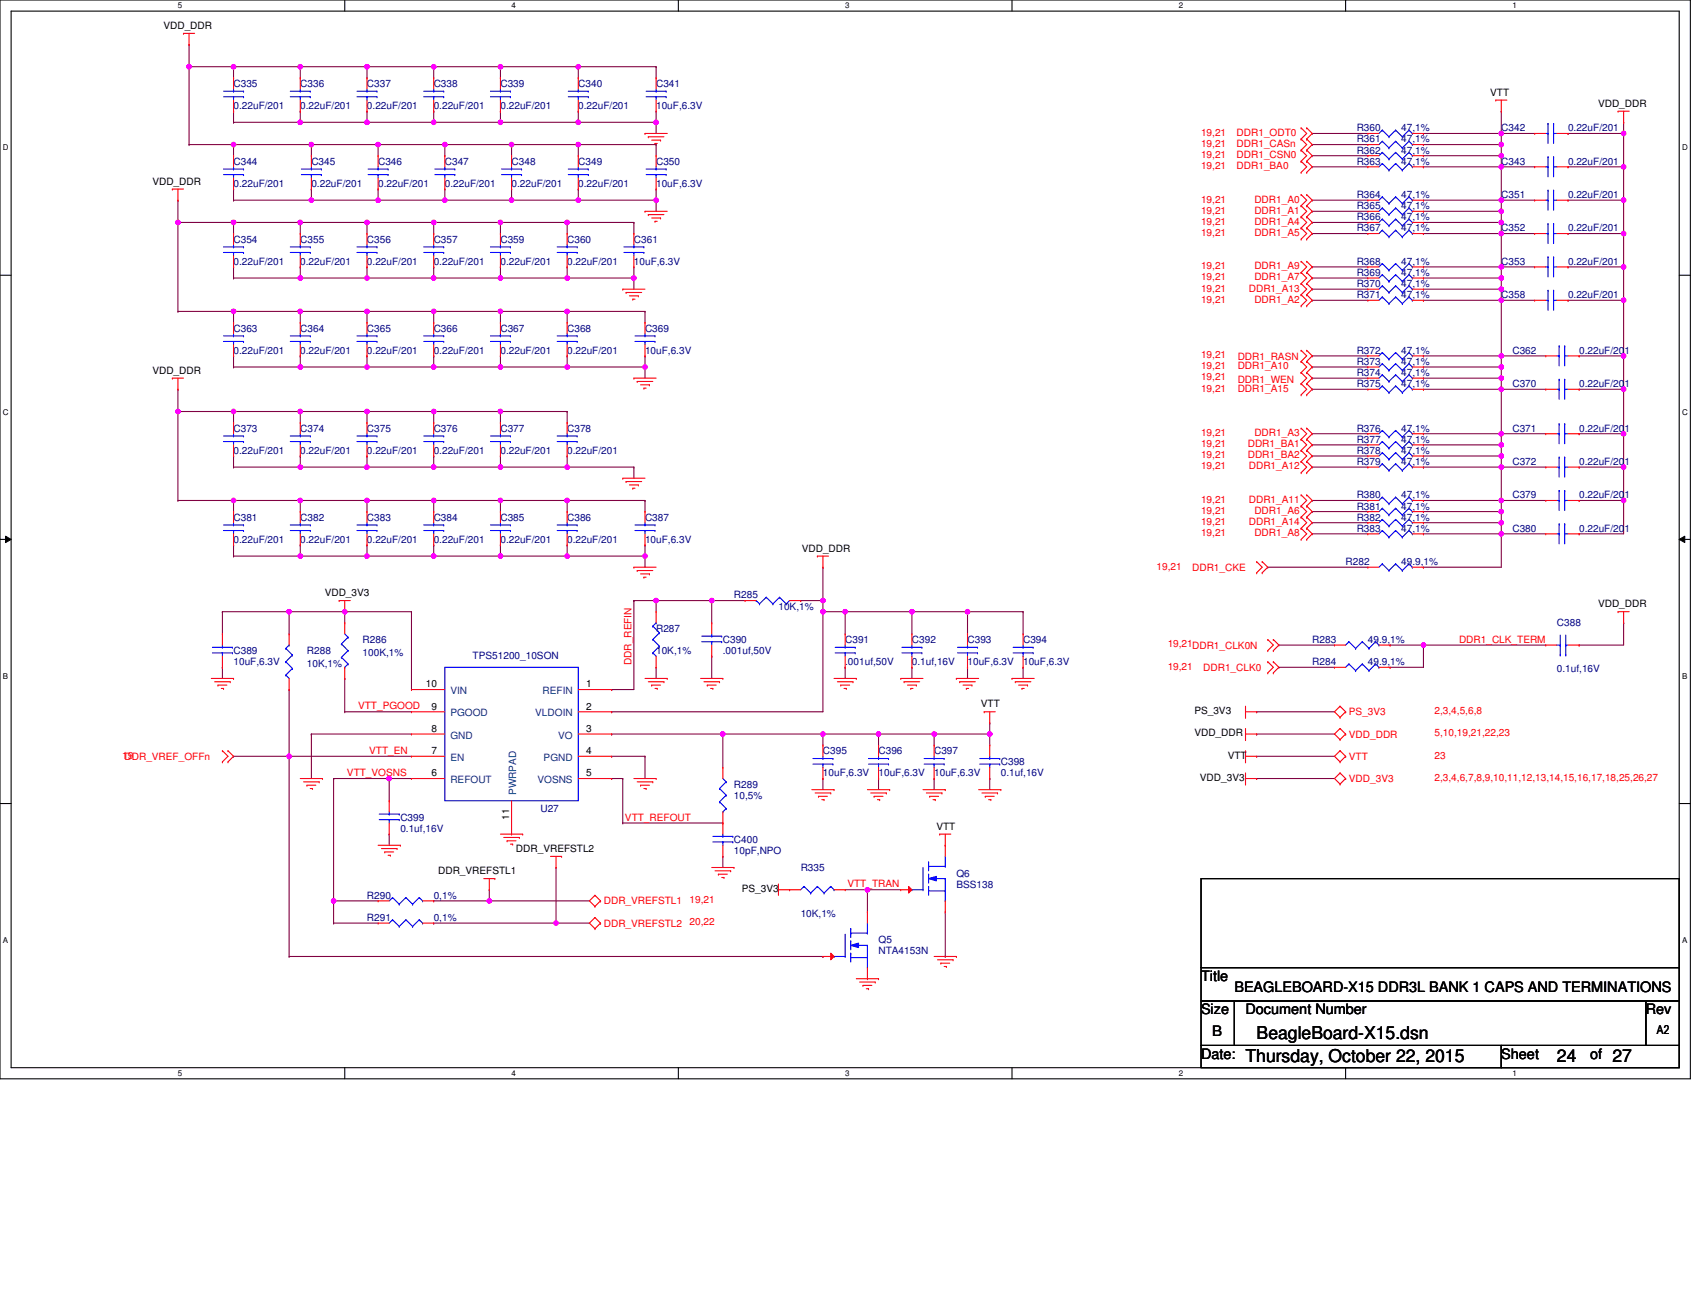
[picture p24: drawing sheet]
<svg xmlns="http://www.w3.org/2000/svg" width="279mm" height="216mm" viewBox="0 0 279 216" stroke-linecap="round" stroke-linejoin="round" font-family="sans-serif">
<defs><g id="words">
<g font-size="2.9">
<text x="206.7" y="170.9">BeagleBoard-X15.dsn</text>
<text x="204.8" y="174.5">Thursday, October 22, 2015</text>
<text x="256" y="174.5">24</text>
<text x="265.2" y="174.5">27</text>
</g>
<g font-size="2.4">
<text x="197.5" y="161.3">Title</text>
<text x="197.5" y="166.7">Size</text>
<text x="203" y="163.1">BEAGLEBOARD-X15 DDR3L BANK 1 CAPS AND TERMINATIONS</text>
<text x="204.8" y="166.7">Document Number</text>
<text x="270.7" y="166.7">Rev</text>
<text x="199.3" y="170.4">B</text>
<text x="197.5" y="174.1">Date:</text>
<text x="246.9" y="174.1">Sheet</text>
<text x="261.5" y="174.1">of</text>
</g>
<text font-size="2" x="272.5" y="170.1">A2</text>
<g font-size="1.6">
<text x="26.9" y="4.8">VDD_DDR</text>
<text x="245.1" y="15.7">VTT</text>
<text x="262.8" y="17.6">VDD_DDR</text>
<text x="25.1" y="30.4">VDD_DDR</text>
<text x="25.1" y="61.5">VDD_DDR</text>
<text x="131.9" y="90.7">VDD_DDR</text>
<text x="53.4" y="98">VDD_3V3</text>
<text x="262.8" y="99.9">VDD_DDR</text>
<text x="70" y="113">10</text>
<text x="96.4" y="113">1</text>
<text x="70.9" y="116.7">9</text>
<text x="96.4" y="116.7">2</text>
<text x="161.3" y="116.3">VTT</text>
<text x="196.4" y="117.4">PS_3V3</text>
<text x="70.9" y="124">7</text>
<text x="70.9" y="120.3">8</text>
<text x="96.4" y="124">4</text>
<text x="96.4" y="120.3">3</text>
<text x="196.4" y="121.1">VDD_DDR</text>
<text x="201.9" y="124.7">VTT</text>
<text x="70.9" y="127.6">6</text>
<text x="96.4" y="127.6">5</text>
<text x="197.3" y="128.4">VDD_3V3</text>
<text x="83.7" y="134.8" transform="rotate(-90 83.7 134.8)">11</text>
<text x="154" y="136.4">VTT</text>
<text x="72.1" y="143.8">DDR_VREFSTL1</text>
<text x="84.9" y="140.1">DDR_VREFSTL2</text>
<text x="122" y="146.7">PS_3V3</text>
</g>
<g font-size="1.6" fill="#000080">
<text x="38.4" y="14.3">C335</text>
<text x="38.4" y="17.9">0.22uF/201</text>
<text x="49.4" y="14.3">C336</text>
<text x="49.4" y="17.9">0.22uF/201</text>
<text x="60.4" y="14.3">C337</text>
<text x="60.4" y="17.9">0.22uF/201</text>
<text x="71.3" y="14.3">C338</text>
<text x="71.3" y="17.9">0.22uF/201</text>
<text x="82.3" y="14.3">C339</text>
<text x="82.3" y="17.9">0.22uF/201</text>
<text x="95.1" y="14.3">C340</text>
<text x="95.1" y="17.9">0.22uF/201</text>
<text x="107.9" y="14.3">C341</text>
<text x="107.9" y="17.9">10uF,6.3V</text>
<text x="223.1" y="21.6">R360</text>
<text x="223.1" y="23.4">R361</text>
<text x="230.4" y="21.6">47,1%</text>
<text x="230.4" y="23.4">47,1%</text>
<text x="246.9" y="21.6">C342</text>
<text x="257.9" y="21.6">0.22uF/201</text>
<text x="38.4" y="27.1">C344</text>
<text x="51.2" y="27.1">C345</text>
<text x="62.2" y="27.1">C346</text>
<text x="73.2" y="27.1">C347</text>
<text x="84.1" y="27.1">C348</text>
<text x="95.1" y="27.1">C349</text>
<text x="107.9" y="27.1">C350</text>
<text x="223.1" y="25.3">R362</text>
<text x="223.1" y="27.1">R363</text>
<text x="230.4" y="25.3">47,1%</text>
<text x="230.4" y="27.1">47,1%</text>
<text x="246.9" y="27.1">C343</text>
<text x="257.9" y="27.1">0.22uF/201</text>
<text x="38.4" y="30.7">0.22uF/201</text>
<text x="51.2" y="30.7">0.22uF/201</text>
<text x="62.2" y="30.7">0.22uF/201</text>
<text x="73.2" y="30.7">0.22uF/201</text>
<text x="84.1" y="30.7">0.22uF/201</text>
<text x="95.1" y="30.7">0.22uF/201</text>
<text x="107.9" y="30.7">10uF,6.3V</text>
<text x="223.1" y="32.6">R364</text>
<text x="223.1" y="34.4">R365</text>
<text x="230.4" y="32.6">47,1%</text>
<text x="230.4" y="34.4">47,1%</text>
<text x="246.9" y="32.6">C351</text>
<text x="257.9" y="32.6">0.22uF/201</text>
<text x="38.4" y="39.9">C354</text>
<text x="49.4" y="39.9">C355</text>
<text x="60.4" y="39.9">C356</text>
<text x="71.3" y="39.9">C357</text>
<text x="82.3" y="39.9">C359</text>
<text x="93.3" y="39.9">C360</text>
<text x="104.2" y="39.9">C361</text>
<text x="223.1" y="36.2">R366</text>
<text x="223.1" y="38.1">R367</text>
<text x="230.4" y="36.2">47,1%</text>
<text x="230.4" y="38.1">47,1%</text>
<text x="246.9" y="38.1">C352</text>
<text x="257.9" y="38.1">0.22uF/201</text>
<text x="38.4" y="43.5">0.22uF/201</text>
<text x="49.4" y="43.5">0.22uF/201</text>
<text x="60.4" y="43.5">0.22uF/201</text>
<text x="71.3" y="43.5">0.22uF/201</text>
<text x="82.3" y="43.5">0.22uF/201</text>
<text x="93.3" y="43.5">0.22uF/201</text>
<text x="104.2" y="43.5">10uF,6.3V</text>
<text x="223.1" y="43.5">R368</text>
<text x="223.1" y="45.4">R369</text>
<text x="223.1" y="47.2">R370</text>
<text x="230.4" y="43.5">47,1%</text>
<text x="230.4" y="45.4">47,1%</text>
<text x="230.4" y="47.2">47,1%</text>
<text x="246.9" y="43.5">C353</text>
<text x="257.9" y="43.5">0.22uF/201</text>
<text x="223.1" y="49">R371</text>
<text x="230.4" y="49">47,1%</text>
<text x="246.9" y="49">C358</text>
<text x="257.9" y="49">0.22uF/201</text>
<text x="38.4" y="54.5">C363</text>
<text x="38.4" y="58.2">0.22uF/201</text>
<text x="49.4" y="54.5">C364</text>
<text x="49.4" y="58.2">0.22uF/201</text>
<text x="60.4" y="54.5">C365</text>
<text x="60.4" y="58.2">0.22uF/201</text>
<text x="71.3" y="54.5">C366</text>
<text x="71.3" y="58.2">0.22uF/201</text>
<text x="82.3" y="54.5">C367</text>
<text x="82.3" y="58.2">0.22uF/201</text>
<text x="93.3" y="54.5">C368</text>
<text x="93.3" y="58.2">0.22uF/201</text>
<text x="106.1" y="54.5">C369</text>
<text x="106.1" y="58.2">10uF,6.3V</text>
<text x="223.1" y="58.2">R372</text>
<text x="230.4" y="58.2">47,1%</text>
<text x="248.7" y="58.2">C362</text>
<text x="259.7" y="58.2">0.22uF/201</text>
<text x="223.1" y="60">R373</text>
<text x="223.1" y="61.8">R374</text>
<text x="223.1" y="63.7">R375</text>
<text x="230.4" y="60">47,1%</text>
<text x="230.4" y="61.8">47,1%</text>
<text x="230.4" y="63.7">47,1%</text>
<text x="248.7" y="63.7">C370</text>
<text x="259.7" y="63.7">0.22uF/201</text>
<text x="38.4" y="71">C373</text>
<text x="49.4" y="71">C374</text>
<text x="60.4" y="71">C375</text>
<text x="71.3" y="71">C376</text>
<text x="82.3" y="71">C377</text>
<text x="93.3" y="71">C378</text>
<text x="223.1" y="71">R376</text>
<text x="230.4" y="71">47,1%</text>
<text x="248.7" y="71">C371</text>
<text x="259.7" y="71">0.22uF/201</text>
<text x="38.4" y="74.6">0.22uF/201</text>
<text x="49.4" y="74.6">0.22uF/201</text>
<text x="60.4" y="74.6">0.22uF/201</text>
<text x="71.3" y="74.6">0.22uF/201</text>
<text x="82.3" y="74.6">0.22uF/201</text>
<text x="93.3" y="74.6">0.22uF/201</text>
<text x="223.1" y="72.8">R377</text>
<text x="223.1" y="74.6">R378</text>
<text x="223.1" y="76.5">R379</text>
<text x="230.4" y="72.8">47,1%</text>
<text x="230.4" y="74.6">47,1%</text>
<text x="230.4" y="76.5">47,1%</text>
<text x="248.7" y="76.5">C372</text>
<text x="259.7" y="76.5">0.22uF/201</text>
<text x="223.1" y="82">R380</text>
<text x="223.1" y="83.8">R381</text>
<text x="230.4" y="82">47,1%</text>
<text x="230.4" y="83.8">47,1%</text>
<text x="248.7" y="82">C379</text>
<text x="259.7" y="82">0.22uF/201</text>
<text x="38.4" y="85.6">C381</text>
<text x="38.4" y="89.3">0.22uF/201</text>
<text x="49.4" y="85.6">C382</text>
<text x="49.4" y="89.3">0.22uF/201</text>
<text x="60.4" y="85.6">C383</text>
<text x="60.4" y="89.3">0.22uF/201</text>
<text x="71.3" y="85.6">C384</text>
<text x="71.3" y="89.3">0.22uF/201</text>
<text x="82.3" y="85.6">C385</text>
<text x="82.3" y="89.3">0.22uF/201</text>
<text x="93.3" y="85.6">C386</text>
<text x="93.3" y="89.3">0.22uF/201</text>
<text x="106.1" y="85.6">C387</text>
<text x="106.1" y="89.3">10uF,6.3V</text>
<text x="223.1" y="85.6">R382</text>
<text x="223.1" y="87.4">R383</text>
<text x="230.4" y="85.6">47,1%</text>
<text x="230.4" y="87.4">47,1%</text>
<text x="248.7" y="87.4">C380</text>
<text x="259.7" y="87.4">0.22uF/201</text>
<text x="221.3" y="92.9">R282</text>
<text x="230.4" y="92.9">49.9,1%</text>
<text x="120.7" y="98.4">R285</text>
<text x="128" y="100.2">10K,1%</text>
<text x="38.4" y="107.6">C389</text>
<text x="50.5" y="107.6">R288</text>
<text x="59.6" y="105.7">R286</text>
<text x="59.6" y="107.9">100K,1%</text>
<text x="107.9" y="103.9">R287</text>
<text x="107.9" y="107.6">10K,1%</text>
<text x="118.9" y="105.7">C390</text>
<text x="118.9" y="107.6">.001uf,50V</text>
<text x="139" y="105.7">C391</text>
<text x="150" y="105.7">C392</text>
<text x="159.1" y="105.7">C393</text>
<text x="168.2" y="105.7">C394</text>
<text x="215.8" y="105.7">R283</text>
<text x="224.9" y="105.7">49.9,1%</text>
<text x="256" y="103">C388</text>
<text x="38.4" y="109.4">10uF,6.3V</text>
<text x="50.5" y="109.8">10K,1%</text>
<text x="77.7" y="108.3">TPS51200_10SON</text>
<text x="139" y="109.4">.001uf,50V</text>
<text x="150" y="109.4">0.1uf,16V</text>
<text x="159.1" y="109.4">10uF,6.3V</text>
<text x="168.2" y="109.4">10uF,6.3V</text>
<text x="215.8" y="109.4">R284</text>
<text x="224.9" y="109.4">49.9,1%</text>
<text x="256" y="110.5">0.1uf,16V</text>
<text x="135.3" y="124">C395</text>
<text x="144.5" y="124">C396</text>
<text x="153.6" y="124">C397</text>
<text x="164.6" y="125.8">C398</text>
<text x="120.7" y="129.5">R289</text>
<text x="120.7" y="131.3">10,5%</text>
<text x="135.3" y="127.7">10uF,6.3V</text>
<text x="144.5" y="127.7">10uF,6.3V</text>
<text x="153.6" y="127.7">10uF,6.3V</text>
<text x="164.6" y="127.7">0.1uf,16V</text>
<text x="65.8" y="135">C399</text>
<text x="65.8" y="136.8">0.1uf,16V</text>
<text x="88.9" y="133.5">U27</text>
<text x="120.7" y="138.6">C400</text>
<text x="120.7" y="140.5">10pF,NPO</text>
<text x="131.7" y="143.2">R335</text>
<text x="60.4" y="147.8">R290</text>
<text x="71.3" y="147.8">0,1%</text>
<text x="157.3" y="144.1">Q6</text>
<text x="157.3" y="146">BSS138</text>
<text x="60.4" y="151.4">R291</text>
<text x="71.3" y="151.4">0,1%</text>
<text x="131.7" y="150.7">10K,1%</text>
<text x="144.5" y="155.1">Q5</text>
<text x="144.5" y="156.9">NTA4153N</text>
</g>
<g font-size="1.6" fill="#f00">
<text x="197.5" y="22.3">19,21</text>
<text x="203.4" y="22.3">DDR1_ODT0</text>
<text x="197.5" y="27.8">19,21</text>
<text x="197.5" y="26">19,21</text>
<text x="197.5" y="24.2">19,21</text>
<text x="203.4" y="27.8">DDR1_BA0</text>
<text x="203.4" y="26">DDR1_CSN0</text>
<text x="203.4" y="24.2">DDR1_CASn</text>
<text x="197.5" y="33.3">19,21</text>
<text x="197.5" y="35.1">19,21</text>
<text x="206.3" y="33.3">DDR1_A0</text>
<text x="206.3" y="35.1">DDR1_A1</text>
<text x="197.5" y="38.8">19,21</text>
<text x="197.5" y="37">19,21</text>
<text x="206.3" y="38.8">DDR1_A5</text>
<text x="206.3" y="37">DDR1_A4</text>
<text x="197.5" y="46.1">19,21</text>
<text x="197.5" y="44.3">19,21</text>
<text x="197.5" y="47.9">19,21</text>
<text x="205.4" y="47.9">DDR1_A13</text>
<text x="206.3" y="46.1">DDR1_A7</text>
<text x="206.3" y="44.3">DDR1_A9</text>
<text x="197.5" y="49.8">19,21</text>
<text x="206.3" y="49.8">DDR1_A2</text>
<text x="197.5" y="58.9">19,21</text>
<text x="203.5" y="59.3">DDR1_RASN</text>
<text x="197.5" y="64.4">19,21</text>
<text x="197.5" y="60.7">19,21</text>
<text x="197.5" y="62.6">19,21</text>
<text x="203.5" y="64.4">DDR1_A15</text>
<text x="203.5" y="60.7">DDR1_A10</text>
<text x="203.5" y="62.9">DDR1_WEN</text>
<text x="197.5" y="71.7">19,21</text>
<text x="206.3" y="71.7">DDR1_A3</text>
<text x="197.5" y="73.5">19,21</text>
<text x="197.5" y="75.4">19,21</text>
<text x="197.5" y="77.2">19,21</text>
<text x="205.2" y="73.5">DDR1_BA1</text>
<text x="205.2" y="75.4">DDR1_BA2</text>
<text x="205.4" y="77.2">DDR1_A12</text>
<text x="197.5" y="82.7">19,21</text>
<text x="205.4" y="82.7">DDR1_A11</text>
<text x="197.5" y="84.5">19,21</text>
<text x="197.5" y="88.2">19,21</text>
<text x="197.5" y="86.3">19,21</text>
<text x="205.4" y="86.3">DDR1_A14</text>
<text x="206.3" y="84.5">DDR1_A6</text>
<text x="206.3" y="88.2">DDR1_A8</text>
<text x="190.2" y="93.7">19,21</text>
<text x="196" y="93.8">DDR1_CKE</text>
<text x="192" y="106.5">19,21DDR1_CLK0N</text>
<text x="239.9" y="105.7">DDR1_CLK_TERM</text>
<text x="103.8" y="109.4" transform="rotate(-90 103.8 109.4)">DDR_REFIN</text>
<text x="192" y="110.1">19,21</text>
<text x="197.9" y="110.3">DDR1_CLK0</text>
<text x="58.9" y="116.6">VTT_PGOOD</text>
<text x="221.8" y="117.6">PS_3V3</text>
<text x="235.9" y="117.4">2,3,4,5,6,8</text>
<text x="20.1" y="124.7">19</text>
<text x="20.5" y="124.9">DDR_VREF_OFFn</text>
<text x="60.7" y="124">VTT_EN</text>
<text x="221.8" y="121.3">VDD_DDR</text>
<text x="221.8" y="124.9">VTT</text>
<text x="235.9" y="121.1">5,10,19,21,22,23</text>
<text x="235.9" y="124.7">23</text>
<text x="57.1" y="127.6">VTT_VOSNS</text>
<text x="221.8" y="128.6">VDD_3V3</text>
<text x="235.9" y="128.4">2,3,4,6,7,8,9,10,11,12,13,14,15,16,17,18,25,26,27</text>
<text x="102.8" y="134.9">VTT_REFOUT</text>
<text x="99.3" y="148.7">DDR_VREFSTL1</text>
<text x="113.4" y="148.5">19,21</text>
<text x="139.4" y="145.9">VTT_TRAN</text>
<text x="99.3" y="152.4">DDR_VREFSTL2</text>
<text x="113.4" y="152.2">20,22</text>
</g>
<g font-size="1.6" fill="#004080">
<text x="74.1" y="117.8">PGOOD</text>
<text x="74.1" y="114.1">VIN</text>
<text x="88" y="117.8">VLDOIN</text>
<text x="89.2" y="114.1">REFIN</text>
<text x="74.1" y="125.1">EN</text>
<text x="74.1" y="121.4">GND</text>
<text x="89.4" y="125.1">PGND</text>
<text x="91.8" y="121.4">VO</text>
<text x="74.1" y="128.8">REFOUT</text>
<text x="84.9" y="130.8" transform="rotate(-90 84.9 130.8)">PWRPAD</text>
<text x="88.4" y="128.8">VOSNS</text>
</g>
<g font-size="1.3">
<text x="29.3" y="1.4">5</text>
<text x="84.1" y="1.4">4</text>
<text x="139" y="1.4">3</text>
<text x="193.9" y="1.4">2</text>
<text x="248.7" y="1.4">1</text>
<text x=".5" y="24.7">D</text>
<text x="276.6" y="24.7">D</text>
<text x=".5" y="68.2">C</text>
<text x="276.6" y="68.2">C</text>
<text x=".5" y="111.6">B</text>
<text x="276.6" y="111.6">B</text>
<text x=".5" y="155">A</text>
<text x="276.6" y="155">A</text>
<text x="29.3" y="176.9">5</text>
<text x="84.1" y="176.9">4</text>
<text x="139" y="176.9">3</text>
<text x="193.9" y="176.9">2</text>
<text x="248.7" y="176.9">1</text>
</g>
</g></defs>
<path d="M0 0h278v177.4h-278zM1.8 1.8h274.3v173.8h-274.3z" fill="none" stroke="#000" stroke-width=".18"/>
<g fill="#fff">
<path d="M29.3 .2h.7v1.4h-.7z"/>
<path d="M29.3 175.7h.7v1.5h-.7z"/>
</g>
<path d="M56.7 0v1.8M56.7 175.6v1.8" fill="none" stroke="#000" stroke-width=".18"/>
<g fill="#fff">
<path d="M84.1 .2h.8v1.4h-.8z"/>
<path d="M84.1 175.7h.8v1.5h-.8z"/>
</g>
<path d="M111.6 0v1.8M111.6 175.6v1.8" fill="none" stroke="#000" stroke-width=".18"/>
<g fill="#fff">
<path d="M139 .2h.7v1.4h-.7z"/>
<path d="M139 175.7h.7v1.5h-.7z"/>
</g>
<path d="M166.4 0v1.8M166.4 175.6v1.8" fill="none" stroke="#000" stroke-width=".18"/>
<g fill="#fff">
<path d="M193.9 .2h.7v1.4h-.7z"/>
<path d="M193.9 175.7h.7v1.5h-.7z"/>
</g>
<path d="M221.3 0v1.8M221.3 175.6v1.8" fill="none" stroke="#000" stroke-width=".18"/>
<g fill="#fff">
<path d="M248.7 .2h.8v1.4h-.8z"/>
<path d="M248.7 175.7h.8v1.5h-.8z"/>
<path d="M.5 23.5h.9v1.5h-.9z"/>
<path d="M276.6 23.5h1v1.5h-1z"/>
<path d="M.5 67h.9v1.4h-.9z"/>
<path d="M276.6 67h1v1.4h-1z"/>
</g>
<path d="M0 45.3h1.8M276.1 45.3h1.9" fill="none" stroke="#000" stroke-width=".18"/>
<g fill="#fff">
<path d="M.5 110.4h.8v1.5h-.8z"/>
<path d="M276.6 110.4h.9v1.5h-.9z"/>
</g>
<path d="M0 88.7h1.8M276.1 88.7h1.9" fill="none" stroke="#000" stroke-width=".18"/>
<path d="M.9 88.2l.9 .5-.9 .5zM276.1 88.7l1-.5v1z" fill="#000"/>
<path d="M.9 88.2l.9 .5-.9 .5zM276.1 88.7l1-.5v1z" fill="none" stroke="#000" stroke-width=".16"/>
<g fill="#fff">
<path d="M.5 153.8h.8v1.5h-.8z"/>
<path d="M276.6 153.8h.9v1.5h-.9z"/>
</g>
<path d="M0 132.1h1.8M276.1 132.1h1.9" fill="none" stroke="#000" stroke-width=".18"/>
<path d="M246.9 21.9h.1M246.9 21.9h5.5M257.9 21.9h.1M257.9 27.4h.1M257.9 21.9h9.1M267 20.1h.1M267 21.9h.1M267 20.1v7.3h-9.1" fill="none" stroke="#800040" stroke-width=".18"/>
<circle cx="267" cy="27.4" r=".37" fill="#f0f"/>
<circle cx="267" cy="27.4" r=".37" fill="none" stroke="#f0f" stroke-width=".18"/>
<circle cx="267" cy="21.9" r=".37" fill="#f0f"/>
<circle cx="267" cy="21.9" r=".37" fill="none" stroke="#f0f" stroke-width=".18"/>
<path d="M257.9 32.9h.1M257.9 32.9h9.1" fill="none" stroke="#800040" stroke-width=".18"/>
<circle cx="267" cy="32.9" r=".37" fill="#f0f"/>
<circle cx="267" cy="32.9" r=".37" fill="none" stroke="#f0f" stroke-width=".18"/>
<path d="M246.9 32.9h.1M246.9 27.4h.1M246.9 32.9h5.5M246.9 27.4h5.5M267 27.4h.1M267 27.4v5.5M234.1 43.9h.1M234.1 43.9h12.8M267 102.4h.1M267 102.4v3.7M206.7 124.4h.1M206.7 124.4h12.8" fill="none" stroke="#800040" stroke-width=".18"/>
<circle cx="246.9" cy="43.9" r=".37" fill="#f0f"/>
<circle cx="246.9" cy="43.9" r=".37" fill="none" stroke="#f0f" stroke-width=".18"/>
<path d="M234.1 49.4h.1M234.1 49.4h12.8" fill="none" stroke="#800040" stroke-width=".18"/>
<circle cx="246.9" cy="49.4" r=".37" fill="#f0f"/>
<circle cx="246.9" cy="49.4" r=".37" fill="none" stroke="#f0f" stroke-width=".18"/>
<path d="M234.1 45.7h.1M234.1 47.5h.1M234.1 45.7h12.8M234.1 47.5h12.8M234.1 71.3h.1M234.1 71.3h12.8" fill="none" stroke="#800040" stroke-width=".18"/>
<circle cx="246.9" cy="71.3" r=".37" fill="#f0f"/>
<circle cx="246.9" cy="71.3" r=".37" fill="none" stroke="#f0f" stroke-width=".18"/>
<path d="M234.1 76.8h.1M234.1 76.8h12.8" fill="none" stroke="#800040" stroke-width=".18"/>
<circle cx="246.9" cy="76.8" r=".37" fill="#f0f"/>
<circle cx="246.9" cy="76.8" r=".37" fill="none" stroke="#f0f" stroke-width=".18"/>
<path d="M234.1 73.2h.1M234.1 73.2h12.8" fill="none" stroke="#800040" stroke-width=".18"/>
<circle cx="246.9" cy="73.1" r=".37" fill="#f0f"/>
<circle cx="246.9" cy="73.1" r=".37" fill="none" stroke="#f0f" stroke-width=".18"/>
<path d="M234.1 75h.1M234.1 75h12.8" fill="none" stroke="#800040" stroke-width=".18"/>
<circle cx="246.9" cy="75" r=".37" fill="#f0f"/>
<circle cx="246.9" cy="75" r=".37" fill="none" stroke="#f0f" stroke-width=".18"/>
<path d="M234.1 38.4h.1M234.1 38.4h12.8M246.9 75h.1M246.9 71.3h.1M246.9 64h.1M246.9 73.2h.1M246.9 64v12.8" fill="none" stroke="#800040" stroke-width=".18"/>
<circle cx="246.9" cy="38.4" r=".37" fill="#f0f"/>
<circle cx="246.9" cy="38.4" r=".37" fill="none" stroke="#f0f" stroke-width=".18"/>
<path d="M234.1 34.7h.1M234.1 34.7h12.8M246.9 38.4h.1M246.9 27.4h.1M246.9 27.4v5.5M246.9 38.4v5.5" fill="none" stroke="#800040" stroke-width=".18"/>
<circle cx="246.9" cy="34.7" r=".37" fill="#f0f"/>
<circle cx="246.9" cy="34.7" r=".37" fill="none" stroke="#f0f" stroke-width=".18"/>
<path d="M234.1 32.9h.1M234.1 32.9h12.8" fill="none" stroke="#800040" stroke-width=".18"/>
<circle cx="246.9" cy="32.9" r=".37" fill="#f0f"/>
<circle cx="246.9" cy="32.9" r=".37" fill="none" stroke="#f0f" stroke-width=".18"/>
<path d="M234.1 36.6h.1M234.1 36.6h12.8" fill="none" stroke="#800040" stroke-width=".18"/>
<circle cx="246.9" cy="36.6" r=".37" fill="#f0f"/>
<circle cx="246.9" cy="36.6" r=".37" fill="none" stroke="#f0f" stroke-width=".18"/>
<path d="M246.9 34.7h.1M246.9 34.7v1.9M246.9 49.4h.1M246.9 45.7h.1M246.9 45.7v1.8M246.9 49.4v9.1" fill="none" stroke="#800040" stroke-width=".18"/>
<circle cx="246.9" cy="47.5" r=".37" fill="#f0f"/>
<circle cx="246.9" cy="47.5" r=".37" fill="none" stroke="#f0f" stroke-width=".18"/>
<circle cx="246.9" cy="45.7" r=".37" fill="#f0f"/>
<circle cx="246.9" cy="45.7" r=".37" fill="none" stroke="#f0f" stroke-width=".18"/>
<path d="M246.9 36.6h.1M246.9 23.8h.1M246.9 23.8v1.8M246.9 36.6v1.8M246.9 43.9h.1M246.9 43.9v1.8M228.6 106.1h.1M228.6 106.1h5.5" fill="none" stroke="#800040" stroke-width=".18"/>
<circle cx="246.9" cy="25.6" r=".37" fill="#f0f"/>
<circle cx="246.9" cy="25.6" r=".37" fill="none" stroke="#f0f" stroke-width=".18"/>
<circle cx="246.9" cy="23.8" r=".37" fill="#f0f"/>
<circle cx="246.9" cy="23.8" r=".37" fill="none" stroke="#f0f" stroke-width=".18"/>
<path d="M234.1 58.5h.1M234.1 58.5h12.8" fill="none" stroke="#800040" stroke-width=".18"/>
<circle cx="246.9" cy="58.5" r=".37" fill="#f0f"/>
<circle cx="246.9" cy="58.5" r=".37" fill="none" stroke="#f0f" stroke-width=".18"/>
<path d="M234.1 60.4h.1M234.1 60.4h12.8" fill="none" stroke="#800040" stroke-width=".18"/>
<circle cx="246.9" cy="60.3" r=".37" fill="#f0f"/>
<circle cx="246.9" cy="60.3" r=".37" fill="none" stroke="#f0f" stroke-width=".18"/>
<path d="M234.1 62.2h.1M234.1 62.2h12.8" fill="none" stroke="#800040" stroke-width=".18"/>
<circle cx="246.9" cy="62.2" r=".37" fill="#f0f"/>
<circle cx="246.9" cy="62.2" r=".37" fill="none" stroke="#f0f" stroke-width=".18"/>
<path d="M234.1 64h.1M234.1 64h12.8" fill="none" stroke="#800040" stroke-width=".18"/>
<circle cx="246.9" cy="64" r=".37" fill="#f0f"/>
<circle cx="246.9" cy="64" r=".37" fill="none" stroke="#f0f" stroke-width=".18"/>
<path d="M246.9 76.8h.1M246.9 76.8v5.5M234.1 84.1h.1M234.1 84.1h12.8" fill="none" stroke="#800040" stroke-width=".18"/>
<circle cx="246.9" cy="84.1" r=".37" fill="#f0f"/>
<circle cx="246.9" cy="84.1" r=".37" fill="none" stroke="#f0f" stroke-width=".18"/>
<path d="M234.1 82.3h.1M234.1 82.3h12.8" fill="none" stroke="#800040" stroke-width=".18"/>
<circle cx="246.9" cy="82.3" r=".37" fill="#f0f"/>
<circle cx="246.9" cy="82.3" r=".37" fill="none" stroke="#f0f" stroke-width=".18"/>
<path d="M234.1 23.8h.1M234.1 25.6h.1M234.1 27.4h.1M234.1 23.8h12.8M234.1 25.6h12.8M234.1 27.4h12.8M246.9 82.3h.1M246.9 82.3v1.8" fill="none" stroke="#800040" stroke-width=".18"/>
<circle cx="246.9" cy="27.4" r=".37" fill="#f0f"/>
<circle cx="246.9" cy="27.4" r=".37" fill="none" stroke="#f0f" stroke-width=".18"/>
<path d="M234.1 21.9h.1M234.1 21.9h12.8M246.9 87.8h.1M246.9 87.8h7.3" fill="none" stroke="#800040" stroke-width=".18"/>
<circle cx="246.9" cy="21.9" r=".37" fill="#f0f"/>
<circle cx="246.9" cy="21.9" r=".37" fill="none" stroke="#f0f" stroke-width=".18"/>
<path d="M246.9 18.3h.1M246.9 18.3v3.6M246.9 32.9h.1M246.9 32.9v1.8M234.1 86h.1M234.1 86h12.8" fill="none" stroke="#800040" stroke-width=".18"/>
<circle cx="246.9" cy="85.9" r=".37" fill="#f0f"/>
<circle cx="246.9" cy="85.9" r=".37" fill="none" stroke="#f0f" stroke-width=".18"/>
<path d="M246.9 25.6h.1M246.9 21.9h.1M246.9 21.9v1.9M246.9 25.6v1.8M246.9 62.2h.1M246.9 62.2v1.8M246.9 87.8h.1M246.9 87.8v5.5" fill="none" stroke="#800040" stroke-width=".18"/>
<circle cx="246.9" cy="87.8" r=".37" fill="#f0f"/>
<circle cx="246.9" cy="87.8" r=".37" fill="none" stroke="#f0f" stroke-width=".18"/>
<path d="M246.9 58.5h.1M246.9 58.5v3.7M246.9 60.4h.1M210.3 109.7h.1M210.3 106.1h.1M210.3 109.7h9.2M210.3 106.1h9.2M234.1 106.1h.1M234.1 106.1h20.1" fill="none" stroke="#800040" stroke-width=".18"/>
<circle cx="234.1" cy="106.1" r=".37" fill="#f0f"/>
<circle cx="234.1" cy="106.1" r=".37" fill="none" stroke="#f0f" stroke-width=".18"/>
<path d="M246.9 47.5h.1M246.9 47.5v1.9M267 76.8h.1M267 76.8v5.5h-7.3M259.7 82.3h.1M228.6 109.7h.1M234.1 106.1h.1M234.1 106.1v3.6h-5.5M259.7 106.1h.1M259.7 106.1h7.3" fill="none" stroke="#800040" stroke-width=".18"/>
<circle cx="267" cy="82.3" r=".37" fill="#f0f"/>
<circle cx="267" cy="82.3" r=".37" fill="none" stroke="#f0f" stroke-width=".18"/>
<g fill="none" stroke="#800040" stroke-width=".18">
<path d="M246.9 58.5h.1M246.9 58.5h7.3M259.7 58.5h.1M259.7 58.5h7.3M246.9 64h.1M246.9 64h7.3M246.9 82.3h.1M246.9 84.1h.1M246.9 82.3h7.3M246.9 84.1v1.9M259.7 87.8h.1M267 82.3h.1"/>
<path d="M267 82.3v5.5h-7.3M206.7 120.7h.1M206.7 120.7h12.8"/>
</g>
<circle cx="267" cy="58.5" r=".37" fill="#f0f"/>
<circle cx="267" cy="58.5" r=".37" fill="none" stroke="#f0f" stroke-width=".18"/>
<path d="M267 49.4h.1M267 58.5h.1M267 49.4v21.9h-7.3M246.9 71.3h.1M246.9 76.8h.1M246.9 71.3h7.3M246.9 76.8h7.3M259.7 64h.1M259.7 71.3h.1M259.7 64h7.3M267 64h.1" fill="none" stroke="#800040" stroke-width=".18"/>
<circle cx="267" cy="71.3" r=".37" fill="#f0f"/>
<circle cx="267" cy="71.3" r=".37" fill="none" stroke="#f0f" stroke-width=".18"/>
<circle cx="267" cy="64" r=".37" fill="#f0f"/>
<circle cx="267" cy="64" r=".37" fill="none" stroke="#f0f" stroke-width=".18"/>
<path d="M267 71.3h.1M267 71.3v5.5" fill="none" stroke="#800040" stroke-width=".18"/>
<circle cx="267" cy="76.8" r=".37" fill="#f0f"/>
<circle cx="267" cy="76.8" r=".37" fill="none" stroke="#f0f" stroke-width=".18"/>
<g fill="none" stroke="#800040" stroke-width=".18">
<path d="M246.9 38.4h.1M246.9 38.4h5.5M267 38.4h.1M267 38.4v11h-9.1M246.9 43.9h.1M246.9 49.4h.1M246.9 43.9h5.5M246.9 49.4h5.5M257.9 43.9h.1M257.9 49.4h.1M257.9 43.9h9.1M267 43.9h.1"/>
<path d="M259.7 76.8h.1M259.7 76.8h7.3"/>
</g>
<circle cx="267" cy="49.4" r=".37" fill="#f0f"/>
<circle cx="267" cy="49.4" r=".37" fill="none" stroke="#f0f" stroke-width=".18"/>
<circle cx="267" cy="43.9" r=".37" fill="#f0f"/>
<circle cx="267" cy="43.9" r=".37" fill="none" stroke="#f0f" stroke-width=".18"/>
<path d="M257.9 38.4h.1M257.9 38.4h9.1" fill="none" stroke="#800040" stroke-width=".18"/>
<circle cx="267" cy="38.4" r=".37" fill="#f0f"/>
<circle cx="267" cy="38.4" r=".37" fill="none" stroke="#f0f" stroke-width=".18"/>
<g fill="none" stroke="#800040" stroke-width=".18">
<path d="M71.3 36.6h.1M71.3 36.6h11M82.3 36.6h.1M82.3 36.6v1.8M95.1 23.8h.1M95.1 23.8h12.8M215.8 38.4h.1M215.8 32.9h.1M215.8 25.6h.1M215.8 34.7h.1M215.8 23.8h.1M215.8 36.6h.1"/>
<path d="M215.8 21.9h.1M215.8 27.4h.1M215.8 38.4h9.1M215.8 32.9h9.1M215.8 25.6h9.1M215.8 34.7h9.1M215.8 23.8h9.1M215.8 36.6h9.1M215.8 21.9h9.1M215.8 27.4h9.1M267 32.9h.1M267 32.9v5.5"/>
<path d="M215.8 45.7h.1M215.8 47.5h.1M215.8 43.9h.1M215.8 58.5h.1M215.8 49.4h.1M215.8 45.7h9.1M215.8 47.5h9.1M215.8 43.9h9.1M215.8 58.5h9.1M215.8 49.4h9.1M215.8 71.3h.1M215.8 64h.1"/>
<path d="M215.8 73.2h.1M215.8 75h.1M215.8 62.2h.1M215.8 60.4h.1M215.8 76.8h.1M215.8 71.3h9.1M215.8 64h9.1M215.8 73.2h9.1M215.8 75h9.1M215.8 62.2h9.1M215.8 60.4h9.1M215.8 76.8h9.1"/>
<path d="M208.5 93.3h.1M208.5 93.3h16.4M215.8 82.3h.1M215.8 86h.1M215.8 87.8h.1M215.8 84.1h.1M215.8 82.3h9.1M215.8 86h9.1M215.8 87.8h9.1M215.8 84.1h9.1M234.1 93.3h.1M234.1 87.8h.1"/>
<path d="M234.1 93.3h12.8M246.9 86h.1M246.9 86v1.8h-12.8"/>
</g>
<circle cx="95.1" cy="23.8" r=".37" fill="#f0f"/>
<circle cx="95.1" cy="23.8" r=".37" fill="none" stroke="#f0f" stroke-width=".18"/>
<path d="M38.4 32.9h.1M38.4 31.1h.1M38.4 32.9h12.8M38.4 31.1v1.8M107.9 23.8h.1M107.9 23.8v1.8M82.3 67.7h.1M82.3 67.7v1.8" fill="none" stroke="#800040" stroke-width=".18"/>
<circle cx="82.3" cy="67.7" r=".37" fill="#f0f"/>
<circle cx="82.3" cy="67.7" r=".37" fill="none" stroke="#f0f" stroke-width=".18"/>
<path d="M71.3 67.7h.1M71.3 67.7h11M93.3 82.3h.1M93.3 82.3h12.8" fill="none" stroke="#800040" stroke-width=".18"/>
<circle cx="93.3" cy="82.3" r=".37" fill="#f0f"/>
<circle cx="93.3" cy="82.3" r=".37" fill="none" stroke="#f0f" stroke-width=".18"/>
<path d="M93.3 67.7h.1M93.3 75h.1M93.3 67.7v1.8M93.3 75v1.8" fill="none" stroke="#800040" stroke-width=".18"/>
<circle cx="93.3" cy="76.8" r=".37" fill="#f0f"/>
<circle cx="93.3" cy="76.8" r=".37" fill="none" stroke="#f0f" stroke-width=".18"/>
<path d="M60.4 75h.1M60.4 67.7h.1M60.4 75v1.8M60.4 67.7h10.9" fill="none" stroke="#800040" stroke-width=".18"/>
<circle cx="71.3" cy="67.7" r=".37" fill="#f0f"/>
<circle cx="71.3" cy="67.7" r=".37" fill="none" stroke="#f0f" stroke-width=".18"/>
<circle cx="60.3" cy="67.7" r=".37" fill="#f0f"/>
<circle cx="60.3" cy="67.7" r=".37" fill="none" stroke="#f0f" stroke-width=".18"/>
<path d="M49.4 75h.1M49.4 75v1.8" fill="none" stroke="#800040" stroke-width=".18"/>
<circle cx="49.4" cy="76.8" r=".37" fill="#f0f"/>
<circle cx="49.4" cy="76.8" r=".37" fill="none" stroke="#f0f" stroke-width=".18"/>
<path d="M49.4 67.7h.1M49.4 67.7h11M49.4 67.7v1.8M60.4 67.7h.1M60.4 67.7v1.8M71.3 75h.1M71.3 67.7h.1M71.3 67.7v1.8M71.3 75v1.8" fill="none" stroke="#800040" stroke-width=".18"/>
<circle cx="49.4" cy="67.7" r=".37" fill="#f0f"/>
<circle cx="49.4" cy="67.7" r=".37" fill="none" stroke="#f0f" stroke-width=".18"/>
<path d="M60.4 76.8h.1M60.4 76.8h10.9" fill="none" stroke="#800040" stroke-width=".18"/>
<circle cx="71.3" cy="76.8" r=".37" fill="#f0f"/>
<circle cx="71.3" cy="76.8" r=".37" fill="none" stroke="#f0f" stroke-width=".18"/>
<circle cx="60.3" cy="76.8" r=".37" fill="#f0f"/>
<circle cx="60.3" cy="76.8" r=".37" fill="none" stroke="#f0f" stroke-width=".18"/>
<path d="M29.3 67.7h.1M29.3 67.7h20.1M38.4 67.7h.1M38.4 76.8h.1M38.4 75h.1M38.4 76.8h22M38.4 67.7v1.8M38.4 75v1.8M49.4 76.8h.1" fill="none" stroke="#800040" stroke-width=".18"/>
<circle cx="38.4" cy="67.7" r=".37" fill="#f0f"/>
<circle cx="38.4" cy="67.7" r=".37" fill="none" stroke="#f0f" stroke-width=".18"/>
<path d="M82.3 76.8h.1M82.3 76.8h11M49.4 82.3h.1M49.4 89.6h.1M49.4 82.3v1.8M49.4 89.6v1.8" fill="none" stroke="#800040" stroke-width=".18"/>
<circle cx="49.4" cy="91.4" r=".37" fill="#f0f"/>
<circle cx="49.4" cy="91.4" r=".37" fill="none" stroke="#f0f" stroke-width=".18"/>
<path d="M38.4 89.6h.1M38.4 82.3h.1M38.4 82.3v1.8M38.4 89.6v1.8M71.3 91.4h.1M71.3 91.4h11M82.3 82.3h.1M82.3 82.3v1.8M106.1 91.4h.1M106.1 91.4v1.9" fill="none" stroke="#800040" stroke-width=".18"/>
<circle cx="82.3" cy="82.3" r=".37" fill="#f0f"/>
<circle cx="82.3" cy="82.3" r=".37" fill="none" stroke="#f0f" stroke-width=".18"/>
<path d="M29.3 82.3h.1M29.3 82.3h20.1M38.4 82.3h.1M38.4 91.4h.1M38.4 91.4h11" fill="none" stroke="#800040" stroke-width=".18"/>
<circle cx="38.4" cy="82.3" r=".37" fill="#f0f"/>
<circle cx="38.4" cy="82.3" r=".37" fill="none" stroke="#f0f" stroke-width=".18"/>
<path d="M104.2 36.6h.1M104.2 36.6v1.8M93.3 51.2h.1M93.3 51.2h12.8M104.2 43.9h.1M104.2 43.9v1.8M49.4 91.4h.1M49.4 91.4h21.9M60.4 82.3h.1M60.4 91.4h.1M60.4 82.3v1.8" fill="none" stroke="#800040" stroke-width=".18"/>
<circle cx="93.3" cy="51.2" r=".37" fill="#f0f"/>
<circle cx="93.3" cy="51.2" r=".37" fill="none" stroke="#f0f" stroke-width=".18"/>
<path d="M93.3 36.6h.1M93.3 36.6v1.8M93.3 43.9h.1M93.3 43.9v1.8M60.4 82.3h.1M60.4 82.3h10.9" fill="none" stroke="#800040" stroke-width=".18"/>
<circle cx="71.3" cy="82.3" r=".37" fill="#f0f"/>
<circle cx="71.3" cy="82.3" r=".37" fill="none" stroke="#f0f" stroke-width=".18"/>
<circle cx="60.3" cy="82.3" r=".37" fill="#f0f"/>
<circle cx="60.3" cy="82.3" r=".37" fill="none" stroke="#f0f" stroke-width=".18"/>
<path d="M49.4 82.3h.1M49.4 82.3h11" fill="none" stroke="#800040" stroke-width=".18"/>
<circle cx="49.4" cy="82.3" r=".37" fill="#f0f"/>
<circle cx="49.4" cy="82.3" r=".37" fill="none" stroke="#f0f" stroke-width=".18"/>
<path d="M71.3 82.3h.1M71.3 82.3h11M82.3 89.6h.1M82.3 89.6v1.8" fill="none" stroke="#800040" stroke-width=".18"/>
<circle cx="82.3" cy="91.4" r=".37" fill="#f0f"/>
<circle cx="82.3" cy="91.4" r=".37" fill="none" stroke="#f0f" stroke-width=".18"/>
<path d="M71.3 82.3h.1M71.3 89.6h.1M71.3 82.3v1.8M71.3 89.6v1.8" fill="none" stroke="#800040" stroke-width=".18"/>
<circle cx="71.3" cy="91.4" r=".37" fill="#f0f"/>
<circle cx="71.3" cy="91.4" r=".37" fill="none" stroke="#f0f" stroke-width=".18"/>
<path d="M60.4 89.6h.1M60.4 89.6v1.8" fill="none" stroke="#800040" stroke-width=".18"/>
<circle cx="60.3" cy="91.4" r=".37" fill="#f0f"/>
<circle cx="60.3" cy="91.4" r=".37" fill="none" stroke="#f0f" stroke-width=".18"/>
<path d="M29.3 67.7h.1M29.3 67.7v14.6M93.3 76.8h.1M93.3 76.8h10.9M104.2 76.8h.1M104.2 76.8v1.8" fill="none" stroke="#800040" stroke-width=".18"/>
<circle cx="29.3" cy="67.7" r=".37" fill="#f0f"/>
<circle cx="29.3" cy="67.7" r=".37" fill="none" stroke="#f0f" stroke-width=".18"/>
<path d="M106.1 89.6h.1M106.1 89.6v1.8" fill="none" stroke="#800040" stroke-width=".18"/>
<circle cx="106.1" cy="91.4" r=".37" fill="#f0f"/>
<circle cx="106.1" cy="91.4" r=".37" fill="none" stroke="#f0f" stroke-width=".18"/>
<path d="M82.3 67.7h.1M82.3 67.7h11M82.3 82.3h.1M82.3 82.3h11M93.3 82.3h.1M93.3 89.6h.1M93.3 82.3v1.8M93.3 89.6v1.8M106.1 82.3h.1M106.1 82.3v1.8" fill="none" stroke="#800040" stroke-width=".18"/>
<circle cx="93.3" cy="91.4" r=".37" fill="#f0f"/>
<circle cx="93.3" cy="91.4" r=".37" fill="none" stroke="#f0f" stroke-width=".18"/>
<path d="M60.4 36.6h.1M60.4 36.6h10.9M60.4 43.9h.1M60.4 43.9v1.8" fill="none" stroke="#800040" stroke-width=".18"/>
<circle cx="71.3" cy="36.6" r=".37" fill="#f0f"/>
<circle cx="71.3" cy="36.6" r=".37" fill="none" stroke="#f0f" stroke-width=".18"/>
<circle cx="60.3" cy="36.6" r=".37" fill="#f0f"/>
<circle cx="60.3" cy="36.6" r=".37" fill="none" stroke="#f0f" stroke-width=".18"/>
<path d="M49.4 36.6h.1M49.4 36.6v1.8M49.4 36.6h11M60.4 36.6h.1M60.4 36.6v1.8M71.3 36.6h.1M71.3 36.6v1.8M49.4 43.9h.1M49.4 43.9v1.8M71.3 43.9h.1M71.3 43.9v1.8" fill="none" stroke="#800040" stroke-width=".18"/>
<circle cx="49.4" cy="36.6" r=".37" fill="#f0f"/>
<circle cx="49.4" cy="36.6" r=".37" fill="none" stroke="#f0f" stroke-width=".18"/>
<path d="M29.3 64h.1M29.3 64v3.7M71.3 76.8h.1M82.3 75h.1M82.3 75v1.8h-11M82.3 91.4h.1M82.3 91.4h23.8M93.3 91.4h.1" fill="none" stroke="#800040" stroke-width=".18"/>
<circle cx="82.3" cy="76.8" r=".37" fill="#f0f"/>
<circle cx="82.3" cy="76.8" r=".37" fill="none" stroke="#f0f" stroke-width=".18"/>
<path d="M60.4 45.7h.1M60.4 45.7h10.9" fill="none" stroke="#800040" stroke-width=".18"/>
<circle cx="71.3" cy="45.7" r=".37" fill="#f0f"/>
<circle cx="71.3" cy="45.7" r=".37" fill="none" stroke="#f0f" stroke-width=".18"/>
<circle cx="60.3" cy="45.7" r=".37" fill="#f0f"/>
<circle cx="60.3" cy="45.7" r=".37" fill="none" stroke="#f0f" stroke-width=".18"/>
<path d="M38.4 36.6h.1M38.4 36.6h11M38.4 36.6v1.8M38.4 45.7h.1M38.4 45.7h22M49.4 45.7h.1" fill="none" stroke="#800040" stroke-width=".18"/>
<circle cx="49.4" cy="45.7" r=".37" fill="#f0f"/>
<circle cx="49.4" cy="45.7" r=".37" fill="none" stroke="#f0f" stroke-width=".18"/>
<path d="M29.3 36.6h.1M29.3 36.6h9.1M38.4 43.9h.1M38.4 43.9v1.8" fill="none" stroke="#800040" stroke-width=".18"/>
<circle cx="38.4" cy="36.6" r=".37" fill="#f0f"/>
<circle cx="38.4" cy="36.6" r=".37" fill="none" stroke="#f0f" stroke-width=".18"/>
<path d="M93.3 36.6h.1M93.3 36.6h10.9" fill="none" stroke="#800040" stroke-width=".18"/>
<circle cx="93.3" cy="36.6" r=".37" fill="#f0f"/>
<circle cx="93.3" cy="36.6" r=".37" fill="none" stroke="#f0f" stroke-width=".18"/>
<path d="M49.4 51.2h.1M49.4 51.2v1.8M82.3 45.7h.1M82.3 45.7h11" fill="none" stroke="#800040" stroke-width=".18"/>
<circle cx="49.4" cy="51.2" r=".37" fill="#f0f"/>
<circle cx="49.4" cy="51.2" r=".37" fill="none" stroke="#f0f" stroke-width=".18"/>
<g fill="none" stroke="#800040" stroke-width=".18">
<path d="M29.3 51.2h.1M29.3 51.2h20.1M38.4 58.5h.1M38.4 51.2h.1M38.4 51.2v1.8M38.4 58.5v1.9M49.4 58.5h.1M49.4 58.5v1.9h-11M82.3 51.2h.1M82.3 51.2v1.8M38.4 60.4h.1M71.3 60.4h.1"/>
<path d="M71.3 60.4h11M106.1 60.4h.1M106.1 60.4v1.8"/>
</g>
<circle cx="38.4" cy="51.2" r=".37" fill="#f0f"/>
<circle cx="38.4" cy="51.2" r=".37" fill="none" stroke="#f0f" stroke-width=".18"/>
<path d="M60.4 51.2h.1M60.4 51.2v1.8M60.4 60.4h.1M60.4 60.4h10.9" fill="none" stroke="#800040" stroke-width=".18"/>
<circle cx="71.3" cy="60.3" r=".37" fill="#f0f"/>
<circle cx="71.3" cy="60.3" r=".37" fill="none" stroke="#f0f" stroke-width=".18"/>
<circle cx="60.3" cy="60.3" r=".37" fill="#f0f"/>
<circle cx="60.3" cy="60.3" r=".37" fill="none" stroke="#f0f" stroke-width=".18"/>
<path d="M49.4 60.4h.1M49.4 60.4h11" fill="none" stroke="#800040" stroke-width=".18"/>
<circle cx="49.4" cy="60.3" r=".37" fill="#f0f"/>
<circle cx="49.4" cy="60.3" r=".37" fill="none" stroke="#f0f" stroke-width=".18"/>
<path d="M60.4 51.2h.1M60.4 51.2h10.9" fill="none" stroke="#800040" stroke-width=".18"/>
<circle cx="71.3" cy="51.2" r=".37" fill="#f0f"/>
<circle cx="71.3" cy="51.2" r=".37" fill="none" stroke="#f0f" stroke-width=".18"/>
<circle cx="60.3" cy="51.2" r=".37" fill="#f0f"/>
<circle cx="60.3" cy="51.2" r=".37" fill="none" stroke="#f0f" stroke-width=".18"/>
<path d="M49.4 51.2h.1M49.4 51.2h11M71.3 51.2h.1M71.3 51.2h11" fill="none" stroke="#800040" stroke-width=".18"/>
<circle cx="82.3" cy="51.2" r=".37" fill="#f0f"/>
<circle cx="82.3" cy="51.2" r=".37" fill="none" stroke="#f0f" stroke-width=".18"/>
<path d="M60.4 58.5h.1M60.4 58.5v1.9M71.3 51.2h.1M71.3 58.5h.1M71.3 51.2v1.8M71.3 58.5v1.9M82.3 58.5h.1M82.3 58.5v1.9M93.3 45.7h.1M93.3 45.7h10.9" fill="none" stroke="#800040" stroke-width=".18"/>
<circle cx="93.3" cy="45.7" r=".37" fill="#f0f"/>
<circle cx="93.3" cy="45.7" r=".37" fill="none" stroke="#f0f" stroke-width=".18"/>
<path d="M104.2 45.7h.1M104.2 45.7v1.8" fill="none" stroke="#800040" stroke-width=".18"/>
<circle cx="104.2" cy="45.7" r=".37" fill="#f0f"/>
<circle cx="104.2" cy="45.7" r=".37" fill="none" stroke="#f0f" stroke-width=".18"/>
<path d="M29.3 36.6h.1M29.3 36.6v14.6" fill="none" stroke="#800040" stroke-width=".18"/>
<circle cx="29.3" cy="36.6" r=".37" fill="#f0f"/>
<circle cx="29.3" cy="36.6" r=".37" fill="none" stroke="#f0f" stroke-width=".18"/>
<path d="M82.3 36.6h.1M82.3 36.6h11M106.1 58.5h.1M106.1 51.2h.1M106.1 51.2v1.8M106.1 58.5v1.9" fill="none" stroke="#800040" stroke-width=".18"/>
<circle cx="82.3" cy="36.6" r=".37" fill="#f0f"/>
<circle cx="82.3" cy="36.6" r=".37" fill="none" stroke="#f0f" stroke-width=".18"/>
<path d="M95.1 11h.1M95.1 11h12.8M107.9 31.1h.1M107.9 31.1v1.8" fill="none" stroke="#800040" stroke-width=".18"/>
<circle cx="95.1" cy="11" r=".37" fill="#f0f"/>
<circle cx="95.1" cy="11" r=".37" fill="none" stroke="#f0f" stroke-width=".18"/>
<path d="M82.3 11h.1M82.3 11v1.8M107.9 11h.1M107.9 11v1.8M107.9 20.1h.1M107.9 20.1v1.8" fill="none" stroke="#800040" stroke-width=".18"/>
<circle cx="82.3" cy="11" r=".37" fill="#f0f"/>
<circle cx="82.3" cy="11" r=".37" fill="none" stroke="#f0f" stroke-width=".18"/>
<path d="M49.4 11h.1M49.4 11v1.8M71.3 11h.1M71.3 11h11" fill="none" stroke="#800040" stroke-width=".18"/>
<circle cx="49.4" cy="11" r=".37" fill="#f0f"/>
<circle cx="49.4" cy="11" r=".37" fill="none" stroke="#f0f" stroke-width=".18"/>
<path d="M38.4 11h.1M38.4 18.3h.1M38.4 11v1.8M38.4 18.3v1.8M71.3 18.3h.1M71.3 18.3v1.8M38.4 20.1h.1M38.4 20.1h11" fill="none" stroke="#800040" stroke-width=".18"/>
<circle cx="49.4" cy="20.1" r=".37" fill="#f0f"/>
<circle cx="49.4" cy="20.1" r=".37" fill="none" stroke="#f0f" stroke-width=".18"/>
<path d="M31.1 11h.1M31.1 11h7.3" fill="none" stroke="#800040" stroke-width=".18"/>
<circle cx="38.4" cy="11" r=".37" fill="#f0f"/>
<circle cx="38.4" cy="11" r=".37" fill="none" stroke="#f0f" stroke-width=".18"/>
<circle cx="31.1" cy="11" r=".37" fill="#f0f"/>
<circle cx="31.1" cy="11" r=".37" fill="none" stroke="#f0f" stroke-width=".18"/>
<path d="M38.4 11h.1M38.4 11h11M60.4 11h.1M60.4 11h10.9M60.4 11v1.8M71.3 11h.1M71.3 11v1.8" fill="none" stroke="#800040" stroke-width=".18"/>
<circle cx="71.3" cy="11" r=".37" fill="#f0f"/>
<circle cx="71.3" cy="11" r=".37" fill="none" stroke="#f0f" stroke-width=".18"/>
<circle cx="60.3" cy="11" r=".37" fill="#f0f"/>
<circle cx="60.3" cy="11" r=".37" fill="none" stroke="#f0f" stroke-width=".18"/>
<path d="M49.4 11h.1M49.4 11h11M60.4 18.3h.1M60.4 18.3v1.8M49.4 20.1h.1M49.4 20.1h21.9M60.4 20.1h.1" fill="none" stroke="#800040" stroke-width=".18"/>
<circle cx="71.3" cy="20.1" r=".37" fill="#f0f"/>
<circle cx="71.3" cy="20.1" r=".37" fill="none" stroke="#f0f" stroke-width=".18"/>
<circle cx="60.3" cy="20.1" r=".37" fill="#f0f"/>
<circle cx="60.3" cy="20.1" r=".37" fill="none" stroke="#f0f" stroke-width=".18"/>
<path d="M49.4 18.3h.1M49.4 18.3v1.8M82.3 18.3h.1M82.3 18.3v1.8M107.9 32.9h.1M107.9 32.9v1.8" fill="none" stroke="#800040" stroke-width=".18"/>
<circle cx="82.3" cy="20.1" r=".37" fill="#f0f"/>
<circle cx="82.3" cy="20.1" r=".37" fill="none" stroke="#f0f" stroke-width=".18"/>
<path d="M51.2 23.8h.1M51.2 23.8v1.8M71.3 20.1h.1M71.3 20.1h11" fill="none" stroke="#800040" stroke-width=".18"/>
<circle cx="51.2" cy="23.8" r=".37" fill="#f0f"/>
<circle cx="51.2" cy="23.8" r=".37" fill="none" stroke="#f0f" stroke-width=".18"/>
<path d="M51.2 31.1h.1M51.2 31.1v1.8M62.2 23.8h.1M62.2 31.1h.1M62.2 23.8v1.8M62.2 31.1v1.8M73.2 23.8h.1M73.2 23.8v1.8M84.1 23.8h.1M84.1 23.8v1.8" fill="none" stroke="#800040" stroke-width=".18"/>
<circle cx="84.1" cy="23.8" r=".37" fill="#f0f"/>
<circle cx="84.1" cy="23.8" r=".37" fill="none" stroke="#f0f" stroke-width=".18"/>
<path d="M51.2 32.9h.1M51.2 32.9h11M95.1 23.8h.1M95.1 23.8v1.8" fill="none" stroke="#800040" stroke-width=".18"/>
<circle cx="51.2" cy="32.9" r=".37" fill="#f0f"/>
<circle cx="51.2" cy="32.9" r=".37" fill="none" stroke="#f0f" stroke-width=".18"/>
<path d="M73.2 23.8h.1M73.2 32.9h.1M73.2 32.9h21.9M73.2 23.8h10.9M84.1 32.9h.1" fill="none" stroke="#800040" stroke-width=".18"/>
<circle cx="84.1" cy="32.9" r=".37" fill="#f0f"/>
<circle cx="84.1" cy="32.9" r=".37" fill="none" stroke="#f0f" stroke-width=".18"/>
<path d="M62.2 32.9h.1M62.2 32.9h11" fill="none" stroke="#800040" stroke-width=".18"/>
<circle cx="73.1" cy="32.9" r=".37" fill="#f0f"/>
<circle cx="73.1" cy="32.9" r=".37" fill="none" stroke="#f0f" stroke-width=".18"/>
<circle cx="62.2" cy="32.9" r=".37" fill="#f0f"/>
<circle cx="62.2" cy="32.9" r=".37" fill="none" stroke="#f0f" stroke-width=".18"/>
<path d="M38.4 23.8h.1M38.4 23.8h12.8M62.2 23.8h.1M62.2 23.8h11M84.1 23.8h.1M84.1 23.8h11" fill="none" stroke="#800040" stroke-width=".18"/>
<circle cx="73.1" cy="23.8" r=".37" fill="#f0f"/>
<circle cx="73.1" cy="23.8" r=".37" fill="none" stroke="#f0f" stroke-width=".18"/>
<circle cx="62.2" cy="23.8" r=".37" fill="#f0f"/>
<circle cx="62.2" cy="23.8" r=".37" fill="none" stroke="#f0f" stroke-width=".18"/>
<path d="M51.2 23.8h.1M51.2 23.8h11M73.2 31.1h.1M73.2 31.1v1.8M84.1 31.1h.1M84.1 31.1v1.8M95.1 31.1h.1M95.1 32.9h.1M95.1 31.1v1.8M95.1 32.9h12.8" fill="none" stroke="#800040" stroke-width=".18"/>
<circle cx="107.9" cy="32.9" r=".37" fill="#f0f"/>
<circle cx="107.9" cy="32.9" r=".37" fill="none" stroke="#f0f" stroke-width=".18"/>
<circle cx="95.1" cy="32.9" r=".37" fill="#f0f"/>
<circle cx="95.1" cy="32.9" r=".37" fill="none" stroke="#f0f" stroke-width=".18"/>
<path d="M95.1 20.1h.1M95.1 20.1h12.8" fill="none" stroke="#800040" stroke-width=".18"/>
<circle cx="107.9" cy="20.1" r=".37" fill="#f0f"/>
<circle cx="107.9" cy="20.1" r=".37" fill="none" stroke="#f0f" stroke-width=".18"/>
<circle cx="95.1" cy="20.1" r=".37" fill="#f0f"/>
<circle cx="95.1" cy="20.1" r=".37" fill="none" stroke="#f0f" stroke-width=".18"/>
<path d="M31.1 11h.1M31.1 11v12.8M95.1 11h.1M95.1 18.3h.1M95.1 11v1.8M95.1 18.3v1.8M38.4 23.8h.1M38.4 23.8v1.8M82.3 51.2h.1M82.3 51.2h11M93.3 51.2h.1M93.3 51.2v1.8" fill="none" stroke="#800040" stroke-width=".18"/>
<circle cx="38.4" cy="23.8" r=".37" fill="#f0f"/>
<circle cx="38.4" cy="23.8" r=".37" fill="none" stroke="#f0f" stroke-width=".18"/>
<path d="M31.1 7.3h.1M31.1 7.3v3.7M107.9 18.3h.1M107.9 18.3v1.8M31.1 23.8h.1M31.1 23.8h7.3M82.3 20.1h.1M82.3 20.1h12.8M93.3 58.5h.1M93.3 58.5v1.9h-11M82.3 60.4h.1" fill="none" stroke="#800040" stroke-width=".18"/>
<circle cx="82.3" cy="60.3" r=".37" fill="#f0f"/>
<circle cx="82.3" cy="60.3" r=".37" fill="none" stroke="#f0f" stroke-width=".18"/>
<path d="M93.3 60.4h.1M93.3 60.4h12.8" fill="none" stroke="#800040" stroke-width=".18"/>
<circle cx="106.1" cy="60.3" r=".37" fill="#f0f"/>
<circle cx="106.1" cy="60.3" r=".37" fill="none" stroke="#f0f" stroke-width=".18"/>
<circle cx="93.3" cy="60.3" r=".37" fill="#f0f"/>
<circle cx="93.3" cy="60.3" r=".37" fill="none" stroke="#f0f" stroke-width=".18"/>
<path d="M29.3 32.9h.1M29.3 32.9v3.7M71.3 45.7h.1M82.3 43.9h.1M82.3 43.9v1.8h-11" fill="none" stroke="#800040" stroke-width=".18"/>
<circle cx="82.3" cy="45.7" r=".37" fill="#f0f"/>
<circle cx="82.3" cy="45.7" r=".37" fill="none" stroke="#f0f" stroke-width=".18"/>
<g fill="none" stroke="#800040" stroke-width=".18">
<path d="M82.3 11h.1M82.3 11h12.8M47.5 100.6h.1M47.5 113.4h.1M47.5 100.6h9.2M47.5 100.6v3.6M47.5 113.4v11M102.4 135.3h.1M102.4 135.3h16.5M144.5 120.7h.1M144.5 120.7h9.1M54.9 148.1h.1"/>
<path d="M54.9 151.8h.1M54.9 148.1h7.3M54.9 151.8h7.3M54.9 148.1v3.7M80.5 148.1h.1M80.5 148.1h16.4"/>
</g>
<circle cx="153.6" cy="120.7" r=".37" fill="#f0f"/>
<circle cx="153.6" cy="120.7" r=".37" fill="none" stroke="#f0f" stroke-width=".18"/>
<path d="M107.9 98.8h.1M107.9 98.8v1.8M107.9 109.7h.1M107.9 109.7v1.9M162.8 118.9h.1M162.8 118.9v1.8M153.6 120.7h.1M153.6 120.7v1.8" fill="none" stroke="#800040" stroke-width=".18"/>
<circle cx="162.8" cy="120.7" r=".37" fill="#f0f"/>
<circle cx="162.8" cy="120.7" r=".37" fill="none" stroke="#f0f" stroke-width=".18"/>
<path d="M36.6 100.6h.1M36.6 100.6v3.6M56.7 100.6h.1M56.7 100.6v1.8" fill="none" stroke="#800040" stroke-width=".18"/>
<circle cx="56.7" cy="100.6" r=".37" fill="#f0f"/>
<circle cx="56.7" cy="100.6" r=".37" fill="none" stroke="#f0f" stroke-width=".18"/>
<g fill="none" stroke="#800040" stroke-width=".18">
<path d="M36.6 109.7h.1M36.6 100.6h.1M36.6 100.6h10.9M36.6 109.7v1.9M56.7 100.6h.1M56.7 117h.1M56.7 100.6h11M56.7 117h11M150 109.7h.1M150 100.6h.1M150 100.6v3.6M150 109.7v1.9"/>
<path d="M159.1 100.6h.1M159.1 109.7h.1M159.1 100.6v3.6M159.1 109.7v1.9M168.2 100.6h.1M168.2 100.6v3.6M51.2 120.7h.1M51.2 120.7v7.3M64 137.2h.1M64 137.2v1.8M153.6 120.7h.1M153.6 120.7h9.2"/>
<path d="M162.8 128h.1M162.8 120.7h.1M162.8 120.7v1.8M162.8 128v1.8"/>
</g>
<circle cx="47.5" cy="100.6" r=".37" fill="#f0f"/>
<circle cx="47.5" cy="100.6" r=".37" fill="none" stroke="#f0f" stroke-width=".18"/>
<path d="M54.9 128h.1M54.9 128v20.1M80.5 146.3h.1M80.5 146.3v1.8" fill="none" stroke="#800040" stroke-width=".18"/>
<circle cx="54.9" cy="148.1" r=".37" fill="#f0f"/>
<circle cx="54.9" cy="148.1" r=".37" fill="none" stroke="#f0f" stroke-width=".18"/>
<path d="M47.5 124.4h.1M47.5 124.4h20.2M54.9 128h.1M54.9 128h9.1M135.3 120.7h.1M135.3 120.7v1.8M135.3 120.7h9.2" fill="none" stroke="#800040" stroke-width=".18"/>
<circle cx="144.5" cy="120.7" r=".37" fill="#f0f"/>
<circle cx="144.5" cy="120.7" r=".37" fill="none" stroke="#f0f" stroke-width=".18"/>
<circle cx="135.3" cy="120.7" r=".37" fill="#f0f"/>
<circle cx="135.3" cy="120.7" r=".37" fill="none" stroke="#f0f" stroke-width=".18"/>
<path d="M100.6 120.7h.1M100.6 120.7h18.3" fill="none" stroke="#800040" stroke-width=".18"/>
<circle cx="118.9" cy="120.7" r=".37" fill="#f0f"/>
<circle cx="118.9" cy="120.7" r=".37" fill="none" stroke="#f0f" stroke-width=".18"/>
<path d="M135.3 100.6h.1M135.3 100.6v16.4M150 100.6h.1M150 100.6h9.1M100.6 124.4h.1M100.6 124.4h5.5M106.1 124.4h.1M106.1 124.4v3.6M135.3 128h.1M135.3 128v1.8" fill="none" stroke="#800040" stroke-width=".18"/>
<circle cx="135.3" cy="100.6" r=".37" fill="#f0f"/>
<circle cx="135.3" cy="100.6" r=".37" fill="none" stroke="#f0f" stroke-width=".18"/>
<path d="M117 107.9h.1M117 107.9v3.7M159.1 100.6h.1M159.1 100.6h9.1M102.4 128h.1M102.4 128v7.3M144.5 128h.1M144.5 128v1.8" fill="none" stroke="#800040" stroke-width=".18"/>
<circle cx="159.1" cy="100.6" r=".37" fill="#f0f"/>
<circle cx="159.1" cy="100.6" r=".37" fill="none" stroke="#f0f" stroke-width=".18"/>
<path d="M67.7 100.6h.1M67.7 100.6v12.8M100.6 117h.1M100.6 117h34.7M64 128h.1M64 128h3.7" fill="none" stroke="#800040" stroke-width=".18"/>
<circle cx="64" cy="128" r=".37" fill="#f0f"/>
<circle cx="64" cy="128" r=".37" fill="none" stroke="#f0f" stroke-width=".18"/>
<g fill="none" stroke="#800040" stroke-width=".18">
<path d="M104.2 98.8h.1M104.2 98.8v14.6h-3.6M104.2 98.8h12.8M107.9 98.8h.1M117 98.8h.1M117 98.8v3.6M56.7 111.6h.1M56.7 111.6v5.4M100.6 113.4h.1M51.2 120.7h.1M51.2 120.7h16.5M64 128h.1"/>
<path d="M64 128v3.7M100.6 128h.1M100.6 128h1.8M118.9 120.7h.1M118.9 120.7v5.5M118.9 120.7h16.4M144.5 120.7h.1M144.5 120.7v1.8M153.6 128h.1M153.6 128v1.8"/>
</g>
<circle cx="107.9" cy="98.8" r=".37" fill="#f0f"/>
<circle cx="107.9" cy="98.8" r=".37" fill="none" stroke="#f0f" stroke-width=".18"/>
<path d="M139 100.6h.1M139 100.6h11M91.4 151.8h.1M91.4 142.6h.1M91.4 151.8h5.5M91.4 142.6v9.2" fill="none" stroke="#800040" stroke-width=".18"/>
<circle cx="150" cy="100.6" r=".37" fill="#f0f"/>
<circle cx="150" cy="100.6" r=".37" fill="none" stroke="#f0f" stroke-width=".18"/>
<circle cx="139" cy="100.6" r=".37" fill="#f0f"/>
<circle cx="139" cy="100.6" r=".37" fill="none" stroke="#f0f" stroke-width=".18"/>
<path d="M71.3 151.8h.1M71.3 151.8h20.1" fill="none" stroke="#800040" stroke-width=".18"/>
<circle cx="91.4" cy="151.8" r=".37" fill="#f0f"/>
<circle cx="91.4" cy="151.8" r=".37" fill="none" stroke="#f0f" stroke-width=".18"/>
<g fill="none" stroke="#800040" stroke-width=".18">
<path d="M117 98.8h.1M117 98.8h5.5M135.3 100.6h.1M135.3 100.6h3.7M139 109.7h.1M139 100.6h.1M139 100.6v3.6M139 109.7v1.9M168.2 109.7h.1M168.2 109.7v1.9M206.7 128h.1M206.7 128h12.8"/>
<path d="M118.9 140.8h.1M118.9 140.8v1.8"/>
</g>
<circle cx="117" cy="98.8" r=".37" fill="#f0f"/>
<circle cx="117" cy="98.8" r=".37" fill="none" stroke="#f0f" stroke-width=".18"/>
<path d="M135.3 98.8h.1M135.3 98.8v1.8" fill="none" stroke="#800040" stroke-width=".18"/>
<circle cx="135.3" cy="98.8" r=".37" fill="#f0f"/>
<circle cx="135.3" cy="98.8" r=".37" fill="none" stroke="#f0f" stroke-width=".18"/>
<path d="M38.4 124.4h.1M38.4 124.4h9.1M71.3 148.1h.1M71.3 148.1h9.2" fill="none" stroke="#800040" stroke-width=".18"/>
<circle cx="80.5" cy="148.1" r=".37" fill="#f0f"/>
<circle cx="80.5" cy="148.1" r=".37" fill="none" stroke="#f0f" stroke-width=".18"/>
<path d="M47.5 124.4v32.9M47.5 157.3h.1" fill="none" stroke="#800040" stroke-width=".18"/>
<circle cx="47.5" cy="124.4" r=".37" fill="#f0f"/>
<circle cx="47.5" cy="124.4" r=".37" fill="none" stroke="#f0f" stroke-width=".18"/>
<path d="M47.5 157.3h87.8M135.3 157.3h.1M139 146.3h9.1M142.6 146.3h.1M142.6 146.3v3.7" fill="none" stroke="#800040" stroke-width=".18"/>
<circle cx="142.6" cy="146.3" r=".37" fill="#f0f"/>
<circle cx="142.6" cy="146.3" r=".37" fill="none" stroke="#f0f" stroke-width=".18"/>
<path d="M131.7 98.8h.1M135.3 93.3h.1M135.3 93.3v5.5h-3.6M206.7 117h.1M206.7 117h12.8M155.4 157.3h.1M155.4 150v7.3" fill="none" stroke="#800040" stroke-width=".18"/>
<g fill="none" stroke="#f00" stroke-width=".18">
<path d="M30.2 5.5h.1M30.2 5.5h1.8M31.1 7.3h.1M31.1 5.5v1.8M38.4 12.8h.1M38.4 18.3h.1M38.4 12.8v1.8M38.4 16.5v1.8M71.3 12.8h.1M71.3 18.3h.1M71.3 12.8v1.8M71.3 16.5v1.8"/>
<path d="M246 16.5h.1M246 16.5h1.8M246.9 18.3h.1M246.9 16.5v1.8M266.1 18.3h.1M266.1 18.3h1.8M267 18.3v1.8M28.3 31.1h.1M28.3 31.1h1.9M29.3 32.9h.1M29.3 31.1v1.8M38.4 38.4h.1"/>
<path d="M38.4 38.4v1.8M51.2 25.6h.1M51.2 31.1h.1M51.2 25.6v1.8M51.2 29.3v1.8M60.4 38.4h.1M60.4 38.4v1.8M95.1 25.6h.1M95.1 31.1h.1M95.1 25.6v1.8M95.1 29.3v1.8M106.1 34.7h.1"/>
<path d="M106.1 21.9h.1M106.1 34.7h3.6M106.1 21.9h3.6M106.6 35.3h.1M106.6 22.5h.1M106.6 35.3h2.6M106.6 22.5h2.6M107.2 35.8h1.4M107.2 23h1.4M107.7 36.4h.1M107.7 23.6h.1M107.7 36.4h.4"/>
<path d="M107.7 23.6h.4M107.9 25.6h.1M107.9 31.1h.1M107.9 25.6v1.8M107.9 29.3v1.8M108.6 35.8h.1M108.6 23h.1M214 32h.1M214 33.8h.1M214 35.7h.1M214 37.5h.1M214 39.3h.1"/>
<path d="M214 26.5h.1M214 28.3h.1M214 24.7h.1M214 22.9h.1M214 21h.1M214 32l.9 .9-.9 .9M214 33.8l.9 .9-.9 1M214 37.5l.9 .9-.9 .9M214 35.7l.9 .9-.9 .9M214 26.5l.9 .9-.9 .9M214 24.7l.9 .9-.9 .9M214 22.9l.9 .9-.9 .9"/>
<path d="M214 21l.9 .9-.9 1M214.9 32h.1M214.9 33.8h.1M214.9 35.7h.1M214.9 37.5h.1M214.9 39.3h.1M214.9 26.5h.1M214.9 28.3h.1M214.9 24.7h.1M214.9 22.9h.1M214.9 21h.1M214.9 32l.9 .9-.9 .9"/>
<path d="M214.9 33.8l.9 .9-.9 1M214.9 37.5l.9 .9-.9 .9M214.9 35.7l.9 .9-.9 .9M214.9 26.5l.9 .9-.9 .9M214.9 24.7l.9 .9-.9 .9M214.9 22.9l.9 .9-.9 .9M214.9 21l.9 .9-.9 1M224.9 21.9h.1M224.9 23.8h.1M224.9 21.9h1.9M224.9 23.8h1.9M232.3 21.9h1.8"/>
<path d="M232.3 23.8h1.8M234.1 21.9h.1M234.1 23.8h.1M252.4 21.9h.1M252.4 32.9h.1M252.4 21.9h1.8M252.4 32.9h1.8M256 21.9h1.9M256 32.9h1.9M257.9 21.9h.1M257.9 32.9h.1M267 20.1h.1"/>
<path d="M38.4 43.9h.1M38.4 42.1v1.8M60.4 43.9h.1M60.4 53h.1M60.4 58.5h.1M60.4 42.1v1.8M60.4 53v1.9M60.4 56.7v1.8M93.3 53h.1M93.3 58.5h.1M93.3 53v1.9M93.3 56.7v1.8"/>
<path d="M102.4 47.5h.1M102.4 47.5h3.7M103 48.1h.1M103 48.1h2.5M103.5 48.6h1.5M104.1 49.2h.1M104.1 49.2h.3M105 48.6h.1M106.1 53h.1M106.1 58.5h.1M106.1 53v1.9M106.1 56.7v1.8"/>
<path d="M214 44.8h.1M214 46.6h.1M214 43h.1M214 48.5h.1M214 50.3h.1M214 59.4h.1M214 57.6h.1M214 44.8l.9 .9-.9 .9M214 43l.9 .9-.9 .9M214 46.6l.9 .9-.9 1M214 48.5l.9 .9-.9 .9M214 59.4l.9 1-.9 .9"/>
<path d="M214 57.6l.9 .9-.9 .9M214.9 44.8h.1M214.9 46.6h.1M214.9 43h.1M214.9 48.5h.1M214.9 50.3h.1M214.9 59.4h.1M214.9 57.6h.1M214.9 44.8l.9 .9-.9 .9M214.9 43l.9 .9-.9 .9M214.9 46.6l.9 .9-.9 1M214.9 48.5l.9 .9-.9 .9"/>
<path d="M214.9 59.4l.9 1-.9 .9M214.9 57.6l.9 .9-.9 .9M224.9 49.4h.1M224.9 58.5h.1M224.9 49.4h1.9M224.9 58.5h1.9M232.3 49.4h1.8M232.3 58.5h1.8M234.1 49.4h.1M234.1 58.5h.1M28.3 62.2h.1M28.3 62.2h1.9"/>
<path d="M29.3 64h.1M29.3 62.2v1.8M60.4 69.5h.1M60.4 75h.1M60.4 69.5v1.8M60.4 73.2v1.8M93.3 69.5h.1M93.3 75h.1M93.3 69.5v1.8M93.3 73.2v1.8M102.4 78.6h.1M102.4 78.6h3.7"/>
<path d="M103 79.2h.1M103 79.2h2.5M103.5 79.7h1.5M104.2 62.2h.1M104.2 62.2h3.7M104.8 62.7h.1M104.8 62.7h2.6M105 79.7h.1M105.3 63.3h1.5M105.9 63.8h.1M105.9 63.8h.4M106.8 63.3h.1"/>
<path d="M214 70.4h.1M214 72.2h.1M214 63.1h.1M214 64.9h.1M214 61.3h.1M214 74.1h.1M214 75.9h.1M214 77.7h.1M214 70.4l.9 .9-.9 .9M214 63.1l.9 .9-.9 .9M214 72.2l.9 1-.9 .9M214 74.1l.9 .9-.9 .9"/>
<path d="M214 75.9l.9 .9-.9 .9M214 61.3l.9 .9-.9 .9M214.9 70.4h.1M214.9 72.2h.1M214.9 63.1h.1M214.9 64.9h.1M214.9 61.3h.1M214.9 74.1h.1M214.9 75.9h.1M214.9 77.7h.1M214.9 70.4l.9 .9-.9 .9M214.9 63.1l.9 .9-.9 .9"/>
<path d="M214.9 72.2l.9 1-.9 .9M214.9 74.1l.9 .9-.9 .9M214.9 75.9l.9 .9-.9 .9M214.9 61.3l.9 .9-.9 .9M224.9 60.4h.1M224.9 62.2h.1M224.9 64h.1M224.9 71.3h.1M224.9 62.2h1.9M224.9 60.4h1.9M224.9 64h1.9M224.9 71.3h1.9"/>
<path d="M232.3 62.2h1.8M232.3 60.4h1.8M232.3 64h1.8M232.3 71.3h1.8M234.1 60.4h.1M234.1 62.2h.1M234.1 64h.1M234.1 71.3h.1M55.8 98.8h.1M55.8 98.8h1.8M56.7 98.8v1.8M60.4 84.1h.1"/>
<path d="M60.4 89.6h.1M60.4 84.1v1.9M60.4 87.8v1.8M104.1 80.3h.1M104.1 80.3h.3M104.2 93.3h.1M104.2 93.3h3.7M104.8 93.8h.1M104.8 93.8h2.6M105.3 94.4h1.5M105.9 94.9h.1M105.9 94.9h.4"/>
<path d="M106.8 94.4h.1M134.4 91.4h.1M134.4 91.4h1.8M135.3 93.3h.1M135.3 91.4v1.9M206.7 94.2h.1M206.7 92.4h.1M206.7 92.4l.9 .9-.9 .9M207.6 92.4h.1M207.6 94.2h.1M207.6 92.4l.9 .9-.9 .9M214 81.4h.1"/>
<path d="M214 83.2h.1M214 85h.1M214 86.9h.1M214 88.7h.1M214 81.4l.9 .9-.9 .9M214 85l.9 1-.9 .9M214 83.2l.9 .9-.9 .9M214 86.9l.9 .9-.9 .9M214.9 81.4h.1M214.9 83.2h.1M214.9 85h.1M214.9 86.9h.1"/>
<path d="M214.9 88.7h.1M214.9 81.4l.9 .9-.9 .9M214.9 85l.9 1-.9 .9M214.9 83.2l.9 .9-.9 .9M214.9 86.9l.9 .9-.9 .9M34.7 111.6h3.7M35.3 112.1h2.6M35.8 112.7h.1M35.8 112.7h1.5M36.4 113.2h.4M36.6 104.2h.1M36.6 109.7h.1"/>
<path d="M36.6 104.2v1.9M36.6 107.9v1.8M36.8 113.2h.1M37.9 112.1h.1M38.4 111.6h.1M47.5 113.4h.1M47.5 104.2h.1M47.5 104.2v1.9M47.5 111.6v1.8M56.7 100.6h.1M106.1 111.6h3.6M106.6 112.1h2.6"/>
<path d="M107.2 112.7h.1M107.2 112.7h1.4M107.7 113.2h.4M108.1 113.2h.1M109.2 112.1h.1M109.7 111.6h.1M115.2 111.6h3.7M115.8 112.1h2.5M116.3 112.7h.1M116.3 112.7h1.5M116.9 113.2h.3M117.2 113.2h.1"/>
<path d="M118.3 112.1h.1M118.9 111.6h.1M137.2 111.6h3.6M137.7 112.1h2.6M138.3 112.7h.1M138.3 112.7h1.4M138.8 113.2h.4M139.2 113.2h.1M140.3 112.1h.1M140.8 111.6h.1M148.1 111.6h.1M148.1 111.6h3.7"/>
<path d="M148.7 112.1h.1M148.7 112.1h2.5M149.2 112.7h1.5M149.8 113.2h.1M149.8 113.2h.3M150.7 112.7h.1M157.3 111.6h.1M157.3 111.6h3.6M157.8 112.1h.1M157.8 112.1h2.6M158.4 112.7h1.4M158.9 113.2h.1"/>
<path d="M158.9 113.2h.4M159.8 112.7h.1M161.8 117h.1M161.8 117h1.9M162.8 118.9h.1M162.8 117v1.9M166.4 111.6h.1M166.4 111.6h3.7M167 112.1h.1M167 112.1h2.5M167.5 112.7h1.5M168.1 113.2h.1"/>
<path d="M168.1 113.2h.3M168.2 104.2h.1M168.2 109.7h.1M168.2 104.2v1.9M168.2 107.9v1.8M169 112.7h.1M204.8 118h.1M204.8 116.1v1.9M204.8 119.8v1.8M204.8 117h1.9M206.7 117h.1M208.5 110.6h.1"/>
<path d="M208.5 108.8h.1M208.5 107h.1M208.5 105.2h.1M208.5 108.8l.9 .9-.9 .9M208.5 105.2l.9 .9-.9 .9M209.4 108.8h.1M209.4 110.6h.1M209.4 105.2h.1M209.4 107h.1M209.4 108.8l.9 .9-.9 .9M209.4 105.2l.9 .9-.9 .9M220.4 119.8h.1"/>
<path d="M220.4 116.1h.1M220.4 118h.1M220.4 119.8l-.9 .9 .9 .9M220.4 119.8l.9 .9M220.4 116.1l.9 .9M220.4 116.1l-.9 .9 .9 1M221.3 117h.1M221.3 117l-.9 1M266.1 100.6h.1M266.1 100.6h1.8M267 102.4h.1M267 100.6v1.8"/>
<path d="M36.6 125.3h.1M36.6 123.4h.1M36.6 123.4l.9 1-.9 .9M37.5 123.4h.1M37.5 125.3h.1M37.5 123.4l.9 1-.9 .9M49.4 128h3.6M49.9 128.6h2.6M50.5 129.1h.1M50.5 129.1h1.4M51 129.7h.4M51.4 129.7h.1"/>
<path d="M52.5 128.6h.1M53 128h.1M62.2 139h3.6M62.7 139.5h2.6M65.3 139.5h.1M65.8 139h.1M82.3 137.2h3.7M82.8 137.7h2.6M83.4 138.3h.1M83.4 138.3h1.5M83.9 138.8h.4M84.3 138.8h.1"/>
<path d="M85.4 137.7h.1M86 137.2h.1M104.2 128h3.7M104.8 128.6h2.6M105.3 129.1h.1M105.3 129.1h1.5M105.9 129.7h.4M106.3 129.7h.1M107.4 128.6h.1M107.9 128h.1M118.9 126.2h.1M118.9 135.3h.1"/>
<path d="M118.9 126.2v1.8M118.9 133.5v1.8M133.5 129.8h3.7M134 130.4h2.6M134.6 130.9h.1M134.6 130.9h1.5M135.1 131.5h.4M135.3 122.5h.1M135.3 128h.1M135.3 122.5v1.9M135.3 126.2v1.8M135.5 131.5h.1"/>
<path d="M136.6 130.4h.1M137.2 129.8h.1M142.6 129.8h3.7M143.2 130.4h2.6M143.7 130.9h.1M143.7 130.9h1.5M144.3 131.5h.4M144.5 122.5h.1M144.5 128h.1M144.5 122.5v1.9M144.5 126.2v1.8M144.7 131.5h.1"/>
<path d="M145.8 130.4h.1M146.3 129.8h.1M151.8 129.8h3.6M152.3 130.4h2.6M152.9 130.9h.1M152.9 130.9h1.4M153.4 131.5h.4M153.8 131.5h.1M154.5 137.2h.1M154.5 137.2h1.9M154.9 130.4h.1M155.4 129.8h.1"/>
<path d="M155.4 139h.1M155.4 137.2v1.8M160.9 129.8h3.7M161.5 130.4h2.5M162 130.9h.1M162 130.9h1.5M162.6 131.5h.3M162.9 131.5h.1M164 130.4h.1M164.6 129.8h.1M204.8 121.6h.1M204.8 125.3h.1"/>
<path d="M204.8 128.9h.1M204.8 120.7h1.9M204.8 123.4v1.9M204.8 127.1v1.8M204.8 124.4h1.9M204.8 128h1.9M206.7 120.7h.1M206.7 124.4h.1M206.7 128h.1M220.4 121.6h.1M220.4 123.4h.1M220.4 125.3h.1"/>
<path d="M220.4 127.1h.1M220.4 128.9h.1M220.4 123.4l-.9 1 .9 .9M220.4 123.4l.9 1M220.4 127.1l-.9 .9 .9 .9M220.4 127.1l.9 .9M221.3 120.7h.1M221.3 124.4h.1M221.3 128h.1M221.3 120.7l-.9 .9M221.3 124.4l-.9 .9M221.3 128l-.9 .9"/>
<path d="M63.3 140.1h.1M63.3 140.1h1.4M63.8 140.6h.4M64.2 140.6h.1M79.6 144.5h1.8M80.5 146.3h.1M80.5 144.5v1.8M81.4 144.5h.1M90.5 140.8h1.9M91.4 142.6h.1M91.4 140.8v1.8M92.4 140.8h.1"/>
<path d="M97.8 150.9h.1M97.8 152.7h.1M97.8 147.2h.1M97.8 149h.1M97.8 150.9l-.9 .9 .9 .9M97.8 150.9l1 .9M97.8 147.2l-.9 .9 .9 .9M97.8 147.2l1 .9M98.8 151.8h.1M98.8 148.1h.1M98.8 151.8l-1 .9M98.8 148.1l-1 .9"/>
<path d="M117 142.6h3.7M117.6 143.2h2.6M118.1 143.7h.1M118.1 143.7h1.5M118.7 144.3h.4M119.1 144.3h.1M120.2 143.2h.1M120.7 142.6h.1M128 145.4h.1M128 146.3h1.8M128 145.4v1.8M129.8 146.3h.1"/>
<path d="M153.6 157.3h3.7M154.2 157.8h2.5M154.7 158.4h.1M154.7 158.4h1.5M155.3 158.9h.3M155.6 158.9h.1M156.7 157.8h.1M157.3 157.3h.1M140.8 160.9h3.7M141.4 161.5h2.5M141.9 162h.1M141.9 162h1.5"/>
<path d="M142.5 162.6h.3M142.8 162.6h.1M143.9 161.5h.1M144.5 160.9h.1"/>
</g>
<path d="M197.5 144.5h78.6v14.6h-78.6zM197.5 159.1h78.6v5.5h-78.6zM197.5 164.6h5.5v7.3h-5.5zM197.5 171.9h49.4v3.7h-49.4zM203 164.6h67.7v7.3h-67.7zM246.9 171.9h29.2v3.7h-29.2zM270.7 164.6h5.4v7.3h-5.4z" fill="none" stroke="#000" stroke-width=".18"/>
<g fill="none" stroke="#00f" stroke-width=".18">
<path d="M36.8 15.9h3.2M36.8 15h3.2M38.4 15h.1M38.4 15.9h.1M38.4 14.6v.4M38.4 15.9v.6M40 15.9h.1M40 15h.1M69.7 15.9h3.3M69.7 15h3.3M71.3 15h.1M71.3 15.9h.1"/>
<path d="M71.3 14.6v.4M71.3 15.9v.6M73 15.9h.1M73 15h.1M49.6 28.7h3.3M49.6 27.8h3.3M51.2 27.8h.1M51.2 28.7h.1M51.2 27.4v.4M51.2 28.7v.6M52.9 28.7h.1M52.9 27.8h.1"/>
<path d="M93.5 28.7h3.2M93.5 27.8h3.2M95.1 27.8h.1M95.1 28.7h.1M95.1 27.4v.4M95.1 28.7v.6M96.7 28.7h.1M96.7 27.8h.1M106.3 28.7h3.2M106.3 27.8h3.2M107.9 27.8h.1M107.9 28.7h.1"/>
<path d="M107.9 27.4v.4M107.9 28.7v.6M109.5 28.7h.1M109.5 27.8h.1M227.3 21.4h.1M227.3 23.2h.1M227.3 21.4l-.5 .5M227.3 21.4l1.1 1.1M227.3 23.2l-.5 .6M227.3 23.2l1.1 1.1M228.4 22.5h.1M228.4 24.3h.1"/>
<path d="M229.5 21.4h.1M229.5 23.2h.1M229.5 21.4l-1.1 1.1M229.5 21.4l1.1 1.1M229.5 23.2l-1.1 1.1M229.5 23.2l1.1 1.1M230.6 22.5h.1M230.6 24.3h.1M231.7 21.4h.1M231.7 23.2h.1M231.7 21.4l-1.1 1.1M231.7 21.4l.6 .5"/>
<path d="M231.7 23.2l-1.1 1.1M231.7 23.2l.6 .6M232.3 21.9h.1M232.3 23.8h.1M254.2 21.9h.4M254.2 32.9h.4M254.6 21.9h.1M254.6 20.3h.1M254.6 32.9h.1M254.6 31.3h.1M254.6 20.3v3.3M254.6 31.3v3.3"/>
<path d="M255.5 20.3h.1M255.5 21.9h.1M255.5 31.3h.1M255.5 32.9h.1M255.5 21.9h.5M255.5 20.3v3.3M255.5 31.3v3.3M255.5 32.9h.5M36.8 41.5h3.2M36.8 40.6h3.2M38.4 40.6h.1M38.4 41.5h.1"/>
<path d="M38.4 40.2v.4M38.4 41.5v.6M40 41.5h.1M40 40.6h.1M58.7 41.5h3.3M58.7 40.6h3.3M58.7 56.1h3.3M58.7 55.2h3.3M60.4 40.6h.1M60.4 41.5h.1M60.4 55.2h.1M60.4 56.1h.1"/>
<path d="M60.4 40.2v.4M60.4 41.5v.6M60.4 54.9v.3M60.4 56.1v.6M62 41.5h.1M62 40.6h.1M62 56.1h.1M62 55.2h.1M91.6 56.1h3.3M91.6 55.2h3.3M93.3 55.2h.1M93.3 56.1h.1"/>
<path d="M93.3 54.9v.3M93.3 56.1v.6M94.9 56.1h.1M94.9 55.2h.1M104.4 56.1h3.3M104.4 55.2h3.3M106.1 55.2h.1M106.1 56.1h.1M106.1 54.9v.3M106.1 56.1v.6M107.7 56.1h.1M107.7 55.2h.1"/>
<path d="M227.3 48.8h.1M227.3 58h.1M227.3 59.8h.1M227.3 48.8l-.5 .6M227.3 48.8l1.1 1.1M227.3 58l-.5 .5M227.3 58l1.1 1.1M227.3 59.8l-.5 .6M227.3 59.8l1.1 1.1M228.4 49.9h.1M228.4 59.1h.1M229.5 48.8h.1"/>
<path d="M229.5 58h.1M229.5 59.8h.1M229.5 48.8l-1.1 1.1M229.5 48.8l1.1 1.1M229.5 58l-1.1 1.1M229.5 58l1.1 1.1M229.5 59.8l-1.1 1.1M229.5 59.8l1.1 1.1M230.6 49.9h.1M230.6 59.1h.1M231.7 48.8h.1M231.7 58h.1"/>
<path d="M231.7 59.8h.1M231.7 48.8l-1.1 1.1M231.7 48.8l.6 .6M231.7 58l-1.1 1.1M231.7 58l.6 .5M231.7 59.8l-1.1 1.1M231.7 59.8l.6 .6M232.3 49.4h.1M232.3 58.5h.1M58.7 72.6h3.3M58.7 71.7h3.3M60.4 71.7h.1"/>
<path d="M60.4 72.6h.1M60.4 71.3v.4M60.4 72.6v.6M62 72.6h.1M62 71.7h.1M91.6 72.6h3.3M91.6 71.7h3.3M93.3 71.7h.1M93.3 72.6h.1M93.3 71.3v.4M93.3 72.6v.6M94.9 72.6h.1"/>
<path d="M94.9 71.7h.1M227.3 61.6h.1M227.3 63.5h.1M227.3 70.8h.1M227.3 61.6l-.5 .6M227.3 61.6l1.1 1.1M227.3 63.5l-.5 .5M227.3 63.5l1.1 1.1M227.3 70.8l-.5 .5M227.3 70.8l1.1 1.1M228.4 60.9h.1M228.4 62.7h.1"/>
<path d="M228.4 64.6h.1M228.4 71.9h.1M229.5 61.6h.1M229.5 63.5h.1M229.5 70.8h.1M229.5 61.6l-1.1 1.1M229.5 61.6l1.1 1.1M229.5 63.5l-1.1 1.1M229.5 63.5l1.1 1.1M229.5 70.8l-1.1 1.1M229.5 70.8l1.1 1.1M230.6 60.9h.1"/>
<path d="M230.6 62.7h.1M230.6 64.6h.1M230.6 71.9h.1M231.7 61.6h.1M231.7 63.5h.1M231.7 70.8h.1M231.7 61.6l-1.1 1.1M231.7 61.6l.6 .6M231.7 63.5l-1.1 1.1M231.7 63.5l.6 .5M231.7 70.8l-1.1 1.1M231.7 70.8l.6 .5"/>
<path d="M232.3 60.4h.1M232.3 62.2h.1M232.3 64h.1M232.3 71.3h.1M58.7 87.2h3.3M58.7 86.3h3.3M60.4 86.3h.1M60.4 87.2h.1M60.4 86v.3M60.4 87.2v.6M62 87.2h.1M62 86.3h.1"/>
<path d="M34.9 107.4h3.3M34.9 106.4h3.3M36.6 106.4h.1M36.6 107.4h.1M36.6 106.1v.3M36.6 107.4v.5M38.2 107.4h.1M38.2 106.4h.1M47 111h.1M47 108.8h.1M47 106.6h.1M47 111l.5 .6"/>
<path d="M47 108.8l1.1 1.1M47 106.6l1.1 1.1M47.5 106.1h.1M47.5 106.1l-.5 .5M48.1 109.9h.1M48.1 107.7h.1M48.1 109.9l-1.1 1.1M48.1 107.7l-1.1 1.1M166.6 107.4h3.3M166.6 106.4h3.3M168.2 106.4h.1M168.2 107.4h.1"/>
<path d="M168.2 106.1v.3M168.2 107.4v.5M169.9 107.4h.1M169.9 106.4h.1M118.3 129.7h.1M118.3 131.9h.1M118.3 129.7l1.1 1.1M118.3 131.9l1.1 1.1M118.9 133.5h.1M118.9 128l.5 .6M119.4 128.6h.1M119.4 130.8h.1"/>
<path d="M119.4 133h.1M119.4 128.6l-1.1 1.1M119.4 130.8l-1.1 1.1M119.4 133l-.5 .5M133.7 125.6h3.3M133.7 124.7h3.3M135.3 124.7h.1M135.3 125.6h.1M135.3 124.4v.3M135.3 125.6v.6M137 125.6h.1M137 124.7h.1"/>
<path d="M142.8 125.6h3.3M142.8 124.7h3.3M144.5 124.7h.1M144.5 125.6h.1M144.5 124.4v.3M144.5 125.6v.6M146.1 125.6h.1M146.1 124.7h.1M137.2 157.3h.1M137.2 157.3h1.8M139 157.3h.1M139 153.6v3.7"/>
<path d="M139.9 156.7h.1M139.9 154.7h.1M139.9 152.7h.1M139.9 153.4h.1M139.9 152.7v1.5M139.9 154.7v1.5M139.9 156.7v1.5M139.9 157.5h2.7M139.9 153.4h2.7M140.8 155.4h1.8M142.6 157.5h.1M142.6 153.4h.1"/>
<path d="M142.6 155.4h.1M142.6 159.1h.1M142.6 151.8v1.6M142.6 155.4v3.7"/>
</g>
<path d="M139.9 155.4l1.3-.3v.7z" fill="#00f"/>
<path d="M139.9 155.4l1.3-.3v.7z" fill="none" stroke="#00f" stroke-width=".18"/>
<path d="M142.6 150h.1M142.6 150v1.8" fill="none" stroke="#f00" stroke-width=".18"/>
<path d="M136.6 156.7l.6 .6-.6 .5z" fill="#f00"/>
<g fill="none" stroke="#f00" stroke-width=".18">
<path d="M82.3 12.8h.1M82.3 18.3h.1M82.3 12.8v1.8M82.3 16.5v1.8M107.9 12.8h.1M107.9 18.3h.1M107.9 12.8v1.8M107.9 16.5v1.8M38.4 25.6h.1M38.4 31.1h.1M38.4 25.6v1.8M38.4 29.3v1.8"/>
<path d="M71.3 38.4h.1M71.3 38.4v1.8M84.1 25.6h.1M84.1 31.1h.1M84.1 25.6v1.8M84.1 29.3v1.8M224.9 25.6h.1M224.9 27.4h.1M224.9 32.9h.1M224.9 34.7h.1M224.9 25.6h1.9M224.9 27.4h1.9"/>
<path d="M224.9 32.9h1.9M224.9 34.7h1.9M232.3 25.6h1.8M232.3 27.4h1.8M232.3 32.9h1.8M232.3 34.7h1.8M234.1 25.6h.1M234.1 27.4h.1M234.1 32.9h.1M234.1 34.7h.1M252.4 27.4h.1M252.4 38.4h.1"/>
<path d="M252.4 27.4h1.8M252.4 38.4h1.8M256 27.4h1.9M256 38.4h1.9M257.9 27.4h.1M257.9 38.4h.1M49.4 53h.1M49.4 58.5h.1M49.4 53v1.9M49.4 56.7v1.8M71.3 43.9h.1M71.3 42.1v1.8"/>
<path d="M82.3 53h.1M82.3 58.5h.1M82.3 53v1.9M82.3 56.7v1.8M252.4 43.9h.1M252.4 49.4h.1M252.4 43.9h1.8M252.4 49.4h1.8M254.2 58.5h.1M254.2 58.5h1.8M256 43.9h1.9M256 49.4h1.9"/>
<path d="M257.9 43.9h.1M257.9 49.4h.1M257.9 58.5h1.8M259.7 58.5h.1M71.3 69.5h.1M71.3 75h.1M71.3 69.5v1.8M71.3 73.2v1.8M224.9 73.2h.1M224.9 75h.1M224.9 76.8h.1M224.9 73.2h1.9"/>
<path d="M224.9 75h1.9M224.9 76.8h1.9M232.3 73.2h1.8M232.3 75h1.8M232.3 76.8h1.8M234.1 73.2h.1M234.1 75h.1M234.1 76.8h.1M49.4 84.1h.1M49.4 89.6h.1M49.4 84.1v1.9M49.4 87.8v1.8"/>
<path d="M93.3 84.1h.1M93.3 89.6h.1M93.3 84.1v1.9M93.3 87.8v1.8M224.9 82.3h.1M224.9 82.3h1.9M232.3 82.3h1.8M234.1 82.3h.1M67.7 117h.1M67.7 113.4h.1M67.7 117h5.5M67.7 113.4h5.5"/>
<path d="M95.1 117h5.5M95.1 113.4h5.5M100.6 117h.1M100.6 113.4h.1M107.9 109.7h.1M107.9 100.6h.1M107.9 100.6v1.8M107.9 107.9v1.8M117 102.4h.1M117 107.9h.1M117 102.4v1.8M117 106.1v1.8"/>
<path d="M150 104.2h.1M150 109.7h.1M150 104.2v1.9M150 107.9v1.8M219.5 106.1h.1M219.5 106.1h1.8M226.8 106.1h1.8M228.6 106.1h.1M64 131.7h.1M64 137.2h.1M64 131.7v1.8M64 135.3v1.9"/>
<path d="M67.7 128h.1M67.7 124.4h.1M67.7 120.7h.1M67.7 128h5.5M67.7 124.4h5.5M67.7 120.7h5.5M84.1 137.2h.1M84.1 131.7v5.5M95.1 128h5.5M95.1 124.4h5.5M95.1 120.7h5.5M100.6 128h.1"/>
<path d="M100.6 124.4h.1M100.6 120.7h.1M153.6 122.5h.1M153.6 128h.1M153.6 122.5v1.9M153.6 126.2v1.8M62.2 151.8h.1M62.2 151.8h1.8M69.5 151.8h1.8M71.3 151.8h.1M135.3 157.3h.1M135.3 157.3h1.9"/>
<path d="M136.6 156.7l.6 .6-.6 .5zM142.6 159.1v1.8M142.6 160.9h.1"/>
</g>
<g fill="none" stroke="#00f" stroke-width=".18">
<path d="M80.7 15.9h3.2M80.7 15h3.2M82.3 15h.1M82.3 15.9h.1M82.3 14.6v.4M82.3 15.9v.6M83.9 15.9h.1M83.9 15h.1M106.3 15.9h3.2M106.3 15h3.2M107.9 15h.1M107.9 15.9h.1"/>
<path d="M107.9 14.6v.4M107.9 15.9v.6M109.5 15.9h.1M109.5 15h.1M36.8 28.7h3.2M36.8 27.8h3.2M38.4 27.8h.1M38.4 28.7h.1M38.4 27.4v.4M38.4 28.7v.6M40 28.7h.1M40 27.8h.1"/>
<path d="M82.5 28.7h3.3M82.5 27.8h3.3M84.1 27.8h.1M84.1 28.7h.1M84.1 27.4v.4M84.1 28.7v.6M85.8 28.7h.1M85.8 27.8h.1M227.3 25.1h.1M227.3 26.9h.1M227.3 32.4h.1M227.3 34.2h.1"/>
<path d="M227.3 25.1l-.5 .5M227.3 25.1l1.1 1M227.3 26.9l-.5 .5M227.3 26.9l1.1 1.1M227.3 32.4l-.5 .5M227.3 32.4l1.1 1.1M227.3 34.2l-.5 .5M227.3 34.2l1.1 1.1M228.4 26.1h.1M228.4 28h.1M228.4 33.5h.1M228.4 35.3h.1"/>
<path d="M229.5 25.1h.1M229.5 26.9h.1M229.5 32.4h.1M229.5 34.2h.1M229.5 25.1l-1.1 1M229.5 25.1l1.1 1M229.5 26.9l-1.1 1.1M229.5 26.9l1.1 1.1M229.5 32.4l-1.1 1.1M229.5 32.4l1.1 1.1M229.5 34.2l-1.1 1.1M229.5 34.2l1.1 1.1"/>
<path d="M230.6 26.1h.1M230.6 28h.1M230.6 33.5h.1M230.6 35.3h.1M231.7 25.1h.1M231.7 26.9h.1M231.7 32.4h.1M231.7 34.2h.1M231.7 25.1l-1.1 1M231.7 25.1l.6 .5M231.7 26.9l-1.1 1.1M231.7 26.9l.6 .5"/>
<path d="M231.7 32.4l-1.1 1.1M231.7 32.4l.6 .5M231.7 34.2l-1.1 1.1M231.7 34.2l.6 .5M232.3 25.6h.1M232.3 27.4h.1M232.3 32.9h.1M232.3 34.7h.1M254.2 27.4h.4M254.2 38.4h.4M254.6 27.4h.1M254.6 25.8h.1"/>
<path d="M254.6 38.4h.1M254.6 36.8h.1M254.6 25.8v3.3M254.6 36.8v3.2M255.5 25.8h.1M255.5 27.4h.1M255.5 36.8h.1M255.5 38.4h.1M255.5 25.8v3.3M255.5 36.8v3.2M255.5 27.4h.5M255.5 38.4h.5"/>
<path d="M47.7 56.1h3.3M47.7 55.2h3.3M49.4 55.2h.1M49.4 56.1h.1M49.4 54.9v.3M49.4 56.1v.6M51 56.1h.1M51 55.2h.1M69.7 41.5h3.3M69.7 40.6h3.3M71.3 40.6h.1M71.3 41.5h.1"/>
<path d="M71.3 40.2v.4M71.3 41.5v.6M73 41.5h.1M73 40.6h.1M80.7 56.1h3.2M80.7 55.2h3.2M82.3 55.2h.1M82.3 56.1h.1M82.3 54.9v.3M82.3 56.1v.6M83.9 56.1h.1M83.9 55.2h.1"/>
<path d="M254.2 43.9h.4M254.2 49.4h.4M254.6 43.9h.1M254.6 42.2h.1M254.6 49.4h.1M254.6 47.7h.1M254.6 42.2v3.3M254.6 47.7v3.3M255.5 42.2h.1M255.5 43.9h.1M255.5 47.7h.1M255.5 49.4h.1"/>
<path d="M255.5 43.9h.5M255.5 42.2v3.3M255.5 47.7v3.3M255.5 49.4h.5M256 58.5h.4M256.4 58.5h.1M256.4 56.9h.1M256.4 56.9v3.3M257.3 56.9h.1M257.3 58.5h.1M257.3 58.5h.6M257.3 56.9v3.3"/>
<path d="M69.7 72.6h3.3M69.7 71.7h3.3M71.3 71.7h.1M71.3 72.6h.1M71.3 71.3v.4M71.3 72.6v.6M73 72.6h.1M73 71.7h.1M227.3 72.6h.1M227.3 74.4h.1M227.3 76.3h.1M227.3 72.6l-.5 .6"/>
<path d="M227.3 72.6l1.1 1.1M227.3 74.4l-.5 .6M227.3 74.4l1.1 1.1M227.3 76.3l-.5 .5M227.3 76.3l1.1 1.1M228.4 73.7h.1M228.4 75.5h.1M228.4 77.4h.1M229.5 72.6h.1M229.5 74.4h.1M229.5 76.3h.1M229.5 72.6l-1.1 1.1"/>
<path d="M229.5 72.6l1.1 1.1M229.5 74.4l-1.1 1.1M229.5 74.4l1.1 1.1M229.5 76.3l-1.1 1.1M229.5 76.3l1.1 1.1M230.6 73.7h.1M230.6 75.5h.1M230.6 77.4h.1M231.7 72.6h.1M231.7 74.4h.1M231.7 76.3h.1M231.7 72.6l-1.1 1.1"/>
<path d="M231.7 72.6l.6 .6M231.7 74.4l-1.1 1.1M231.7 74.4l.6 .6M231.7 76.3l-1.1 1.1M231.7 76.3l.6 .5M232.3 73.2h.1M232.3 75h.1M232.3 76.8h.1M47.7 87.2h3.3M47.7 86.3h3.3M49.4 86.3h.1M49.4 87.2h.1"/>
<path d="M49.4 86v.3M49.4 87.2v.6M51 87.2h.1M51 86.3h.1M91.6 87.2h3.3M91.6 86.3h3.3M93.3 86.3h.1M93.3 87.2h.1M93.3 86v.3M93.3 87.2v.6M94.9 87.2h.1M94.9 86.3h.1"/>
<path d="M227.3 81.7h.1M227.3 81.7l-.5 .6M227.3 81.7l1.1 1.1M228.4 82.8h.1M229.5 81.7h.1M229.5 81.7l-1.1 1.1M229.5 81.7l1.1 1.1M230.6 82.8h.1M231.7 81.7h.1M231.7 81.7l-1.1 1.1M231.7 81.7l.6 .6M232.3 82.3h.1"/>
<path d="M73.2 109.7h21.9v22h-21.9zM107.4 107.4h.1M107.4 105.2h.1M107.4 103h.1M107.4 107.4l.5 .5M107.4 105.2l1 1.1M107.4 103l1 1.1M107.9 102.4h.1M107.9 102.4l-.5 .6M108.4 106.3h.1M108.4 104.1h.1M108.4 106.3l-1 1.1"/>
<path d="M108.4 104.1l-1 1.1M115.4 105.5h3.3M115.4 104.6h3.3M117 104.6h.1M117 105.5h.1M117 104.2v.4M117 105.5v.6M118.7 105.5h.1M118.7 104.6h.1M148.3 107.4h3.3M148.3 106.4h3.3M150 106.4h.1"/>
<path d="M150 107.4h.1M150 106.1v.3M150 107.4v.5M151.6 107.4h.1M151.6 106.4h.1M221.8 105.5h.1M221.8 105.5l-.5 .6M221.8 105.5l1.1 1.1M222.9 106.6h.1M224 105.5h.1M224 105.5l-1.1 1.1M224 105.5l1.1 1.1"/>
<path d="M225.1 106.6h.1M226.2 105.5h.1M226.2 105.5l-1.1 1.1M226.2 105.5l.6 .6M226.8 106.1h.1M62.4 134.8h3.3M62.4 133.9h3.3M64 133.9h.1M64 134.8h.1M64 133.5v.4M64 134.8v.5M65.7 134.8h.1"/>
<path d="M65.7 133.9h.1M152 125.6h3.3M152 124.7h3.3M153.6 124.7h.1M153.6 125.6h.1M153.6 124.4v.3M153.6 125.6v.6M155.3 125.6h.1M155.3 124.7h.1M64.6 151.2h.1M64.6 151.2l-.6 .6M64.6 151.2l1.1 1.1"/>
<path d="M65.7 152.3h.1M66.8 151.2h.1M66.8 151.2l-1.1 1.1M66.8 151.2l1 1.1M67.8 152.3h.1M68.9 151.2h.1M68.9 151.2l-1.1 1.1M68.9 151.2l.6 .6M69.5 151.8h.1M150 146.3h.1M150 146.3h1.8M151.8 146.3h.1"/>
<path d="M151.8 142.6v3.7M152.7 145.8h.1M152.7 143.7h.1M152.7 141.7h.1M152.7 142.5h.1M152.7 141.7v1.5M152.7 143.7v1.5M152.7 145.8v1.4M152.7 146.5h2.7M152.7 142.5h2.7M153.6 144.5h1.8M155.4 146.5h.1"/>
<path d="M155.4 142.5h.1M155.4 144.5h.1M155.4 148.1h.1M155.4 140.8v1.7M155.4 144.5v3.6"/>
</g>
<path d="M152.7 144.5l1.3-.4v.7z" fill="#00f"/>
<path d="M152.7 144.5l1.3-.4v.7z" fill="none" stroke="#00f" stroke-width=".18"/>
<path d="M155.4 139h.1M155.4 139v1.8" fill="none" stroke="#f00" stroke-width=".18"/>
<path d="M149.4 145.8l.6 .5-.6 .6z" fill="#f00"/>
<g fill="none" stroke="#f00" stroke-width=".18">
<path d="M49.4 12.8h.1M49.4 18.3h.1M49.4 12.8v1.8M49.4 16.5v1.8M60.4 12.8h.1M60.4 18.3h.1M60.4 12.8v1.8M60.4 16.5v1.8M95.1 12.8h.1M95.1 18.3h.1M95.1 12.8v1.8M95.1 16.5v1.8"/>
<path d="M49.4 38.4h.1M49.4 38.4v1.8M62.2 25.6h.1M62.2 31.1h.1M62.2 25.6v1.8M62.2 29.3v1.8M73.2 25.6h.1M73.2 31.1h.1M73.2 25.6v1.8M73.2 29.3v1.8M82.3 38.4h.1M82.3 38.4v1.8"/>
<path d="M93.3 38.4h.1M93.3 38.4v1.8M104.2 38.4h.1M104.2 38.4v1.8M224.9 36.6h.1M224.9 38.4h.1M224.9 36.6h1.9M224.9 38.4h1.9M232.3 36.6h1.8M232.3 38.4h1.8M234.1 36.6h.1M234.1 38.4h.1"/>
<path d="M38.4 53h.1M38.4 58.5h.1M38.4 53v1.9M38.4 56.7v1.8M49.4 43.9h.1M49.4 42.1v1.8M71.3 53h.1M71.3 58.5h.1M71.3 53v1.9M71.3 56.7v1.8M82.3 43.9h.1M82.3 42.1v1.8"/>
<path d="M93.3 43.9h.1M93.3 42.1v1.8M104.2 43.9h.1M104.2 42.1v1.8M224.9 43.9h.1M224.9 45.7h.1M224.9 47.5h.1M224.9 43.9h1.9M224.9 45.7h1.9M224.9 47.5h1.9M232.3 43.9h1.8M232.3 45.7h1.8"/>
<path d="M232.3 47.5h1.8M234.1 43.9h.1M234.1 45.7h.1M234.1 47.5h.1M38.4 69.5h.1M38.4 75h.1M38.4 69.5v1.8M38.4 73.2v1.8M49.4 69.5h.1M49.4 75h.1M49.4 69.5v1.8M49.4 73.2v1.8"/>
<path d="M82.3 69.5h.1M82.3 75h.1M82.3 69.5v1.8M82.3 73.2v1.8M254.2 64h.1M254.2 71.3h.1M254.2 76.8h.1M254.2 64h1.8M254.2 71.3h1.8M254.2 76.8h1.8M257.9 64h1.8M257.9 71.3h1.8"/>
<path d="M257.9 76.8h1.8M259.7 64h.1M259.7 71.3h.1M259.7 76.8h.1M38.4 84.1h.1M38.4 89.6h.1M38.4 84.1v1.9M38.4 87.8v1.8M71.3 84.1h.1M71.3 89.6h.1M71.3 84.1v1.9M71.3 87.8v1.8"/>
<path d="M82.3 84.1h.1M82.3 89.6h.1M82.3 84.1v1.9M82.3 87.8v1.8M106.1 84.1h.1M106.1 89.6h.1M106.1 84.1v1.9M106.1 87.8v1.8M122.5 98.8h.1M122.5 98.8h1.9M129.8 98.8h1.9M131.7 98.8h.1"/>
<path d="M224.9 84.1h.1M224.9 86h.1M224.9 93.3h.1M224.9 87.8h.1M224.9 84.1h1.9M224.9 86h1.9M224.9 93.3h1.9M224.9 87.8h1.9M232.3 84.1h1.8M232.3 86h1.8M232.3 93.3h1.8M232.3 87.8h1.8"/>
<path d="M234.1 84.1h.1M234.1 86h.1M234.1 93.3h.1M234.1 87.8h.1M254.2 82.3h.1M254.2 87.8h.1M254.2 82.3h1.8M254.2 87.8h1.8M257.9 82.3h1.8M257.9 87.8h1.8M259.7 82.3h.1M259.7 87.8h.1"/>
<path d="M56.7 102.4h.1M56.7 111.6h.1M56.7 102.4v1.8M56.7 109.7v1.9M139 104.2h.1M139 109.7h.1M139 104.2v1.9M139 107.9v1.8M159.1 104.2h.1M159.1 109.7h.1M159.1 104.2v1.9M159.1 107.9v1.8"/>
<path d="M219.5 109.7h.1M219.5 109.7h1.8M226.8 109.7h1.8M228.6 109.7h.1M254.2 106.1h.1M254.2 106.1h1.8M257.9 106.1h1.8M259.7 106.1h.1M118.9 135.3h.1M118.9 135.3v1.9M118.9 139v1.8M162.8 122.5h.1"/>
<path d="M162.8 128h.1M162.8 122.5v1.9M162.8 126.2v1.8M62.2 148.1h.1M62.2 148.1h1.8M69.5 148.1h1.8M71.3 148.1h.1M118.9 140.8h.1M129.8 146.3h.1M129.8 146.3h1.9M137.2 146.3h1.8M139 146.3h.1"/>
<path d="M148.1 146.3h.1M148.1 146.3h1.9M149.4 145.8l.6 .5-.6 .6zM155.4 150h.1M155.4 148.1v1.9"/>
</g>
<g fill="none" stroke="#00f" stroke-width=".18">
<path d="M47.7 15.9h3.3M47.7 15h3.3M49.4 15h.1M49.4 15.9h.1M49.4 14.6v.4M49.4 15.9v.6M51 15.9h.1M51 15h.1M58.7 15.9h3.3M58.7 15h3.3M60.4 15h.1M60.4 15.9h.1"/>
<path d="M60.4 14.6v.4M60.4 15.9v.6M62 15.9h.1M62 15h.1M93.5 15.9h3.2M93.5 15h3.2M95.1 15h.1M95.1 15.9h.1M95.1 14.6v.4M95.1 15.9v.6M96.7 15.9h.1M96.7 15h.1"/>
<path d="M60.5 28.7h3.3M60.5 27.8h3.3M62.2 27.8h.1M62.2 28.7h.1M62.2 27.4v.4M62.2 28.7v.6M63.8 28.7h.1M63.8 27.8h.1M71.5 28.7h3.3M71.5 27.8h3.3M73.2 27.8h.1M73.2 28.7h.1"/>
<path d="M73.2 27.4v.4M73.2 28.7v.6M74.8 28.7h.1M74.8 27.8h.1M227.3 36h.1M227.3 37.9h.1M227.3 36l-.5 .6M227.3 36l1.1 1.1M227.3 37.9l-.5 .5M227.3 37.9l1.1 1.1M228.4 37.1h.1M228.4 39h.1"/>
<path d="M229.5 36h.1M229.5 37.9h.1M229.5 36l-1.1 1.1M229.5 36l1.1 1.1M229.5 37.9l-1.1 1.1M229.5 37.9l1.1 1.1M230.6 37.1h.1M230.6 39h.1M231.7 36h.1M231.7 37.9h.1M231.7 36l-1.1 1.1M231.7 36l.6 .6"/>
<path d="M231.7 37.9l-1.1 1.1M231.7 37.9l.6 .5M232.3 36.6h.1M232.3 38.4h.1M36.8 56.1h3.2M36.8 55.2h3.2M38.4 55.2h.1M38.4 56.1h.1M38.4 54.9v.3M38.4 56.1v.6M40 56.1h.1M40 55.2h.1"/>
<path d="M47.7 41.5h3.3M47.7 40.6h3.3M49.4 40.6h.1M49.4 41.5h.1M49.4 40.2v.4M49.4 41.5v.6M51 41.5h.1M51 40.6h.1M69.7 56.1h3.3M69.7 55.2h3.3M71.3 55.2h.1M71.3 56.1h.1"/>
<path d="M71.3 54.9v.3M71.3 56.1v.6M73 56.1h.1M73 55.2h.1M80.7 41.5h3.2M80.7 40.6h3.2M82.3 40.6h.1M82.3 41.5h.1M82.3 40.2v.4M82.3 41.5v.6M83.9 41.5h.1M83.9 40.6h.1"/>
<path d="M91.6 41.5h3.3M91.6 40.6h3.3M93.3 40.6h.1M93.3 41.5h.1M93.3 40.2v.4M93.3 41.5v.6M94.9 41.5h.1M94.9 40.6h.1M102.6 41.5h3.3M102.6 40.6h3.3M104.2 40.6h.1M104.2 41.5h.1"/>
<path d="M104.2 40.2v.4M104.2 41.5v.6M105.9 41.5h.1M105.9 40.6h.1M227.3 43.3h.1M227.3 45.2h.1M227.3 47h.1M227.3 43.3l-.5 .6M227.3 43.3l1.1 1.1M227.3 45.2l-.5 .5M227.3 45.2l1.1 1.1M227.3 47l-.5 .5"/>
<path d="M227.3 47l1.1 1.1M228.4 44.4h.1M228.4 46.3h.1M228.4 48.1h.1M229.5 43.3h.1M229.5 45.2h.1M229.5 47h.1M229.5 43.3l-1.1 1.1M229.5 43.3l1.1 1.1M229.5 45.2l-1.1 1.1M229.5 45.2l1.1 1.1M229.5 47l-1.1 1.1"/>
<path d="M229.5 47l1.1 1.1M230.6 44.4h.1M230.6 46.3h.1M230.6 48.1h.1M231.7 43.3h.1M231.7 45.2h.1M231.7 47h.1M231.7 43.3l-1.1 1.1M231.7 43.3l.6 .6M231.7 45.2l-1.1 1.1M231.7 45.2l.6 .5M231.7 47l-1.1 1.1"/>
<path d="M231.7 47l.6 .5M232.3 43.9h.1M232.3 45.7h.1M232.3 47.5h.1M36.8 72.6h3.2M36.8 71.7h3.2M38.4 71.7h.1M38.4 72.6h.1M38.4 71.3v.4M38.4 72.6v.6M40 72.6h.1M40 71.7h.1"/>
<path d="M47.7 72.6h3.3M47.7 71.7h3.3M49.4 71.7h.1M49.4 72.6h.1M49.4 71.3v.4M49.4 72.6v.6M51 72.6h.1M51 71.7h.1M80.7 72.6h3.2M80.7 71.7h3.2M82.3 71.7h.1M82.3 72.6h.1"/>
<path d="M82.3 71.3v.4M82.3 72.6v.6M83.9 72.6h.1M83.9 71.7h.1M256 64h.4M256 71.3h.4M256 76.8h.4M256.4 64h.1M256.4 62.4h.1M256.4 71.3h.1M256.4 69.7h.1M256.4 76.8h.1"/>
<path d="M256.4 75.2h.1M256.4 62.4v3.3M256.4 69.7v3.3M256.4 75.2v3.3M257.3 62.4h.1M257.3 64h.1M257.3 69.7h.1M257.3 71.3h.1M257.3 75.2h.1M257.3 76.8h.1M257.3 64h.6M257.3 62.4v3.3"/>
<path d="M257.3 69.7v3.3M257.3 75.2v3.3M257.3 71.3h.6M257.3 76.8h.6M36.8 87.2h3.2M36.8 86.3h3.2M38.4 86.3h.1M38.4 87.2h.1M38.4 86v.3M38.4 87.2v.6M40 87.2h.1M40 86.3h.1"/>
<path d="M69.7 87.2h3.3M69.7 86.3h3.3M71.3 86.3h.1M71.3 87.2h.1M71.3 86v.3M71.3 87.2v.6M73 87.2h.1M73 86.3h.1M80.7 87.2h3.2M80.7 86.3h3.2M82.3 86.3h.1M82.3 87.2h.1"/>
<path d="M82.3 86v.3M82.3 87.2v.6M83.9 87.2h.1M83.9 86.3h.1M104.4 87.2h3.3M104.4 86.3h3.3M106.1 86.3h.1M106.1 87.2h.1M106.1 86v.3M106.1 87.2v.6M107.7 87.2h.1M107.7 86.3h.1"/>
<path d="M124.4 98.8h.1M124.4 98.8l.5 .5M124.9 99.3h.1M126 98.2h.1M126 98.2l1.1 1.1M126 98.2l-1.1 1.1M127.1 99.3h.1M128.2 98.2h.1M128.2 98.2l1.1 1.1M128.2 98.2l-1.1 1.1M129.3 99.3h.1M129.8 98.8l-.5 .5"/>
<path d="M227.3 83.6h.1M227.3 85.4h.1M227.3 92.7h.1M227.3 87.2h.1M227.3 83.6l-.5 .5M227.3 83.6l1.1 1.1M227.3 85.4l-.5 .6M227.3 85.4l1.1 1.1M227.3 92.7l-.5 .6M227.3 92.7l1.1 1.1M227.3 87.2l-.5 .6M227.3 87.2l1.1 1.1"/>
<path d="M228.4 84.7h.1M228.4 86.5h.1M228.4 93.8h.1M228.4 88.3h.1M229.5 83.6h.1M229.5 85.4h.1M229.5 92.7h.1M229.5 87.2h.1M229.5 83.6l-1.1 1.1M229.5 83.6l1.1 1.1M229.5 85.4l-1.1 1.1M229.5 85.4l1.1 1.1"/>
<path d="M229.5 92.7l-1.1 1.1M229.5 92.7l1.1 1.1M229.5 87.2l-1.1 1.1M229.5 87.2l1.1 1.1M230.6 84.7h.1M230.6 86.5h.1M230.6 93.8h.1M230.6 88.3h.1M231.7 83.6h.1M231.7 85.4h.1M231.7 92.7h.1M231.7 87.2h.1"/>
<path d="M231.7 83.6l-1.1 1.1M231.7 83.6l.6 .5M231.7 85.4l-1.1 1.1M231.7 85.4l.6 .6M231.7 92.7l-1.1 1.1M231.7 92.7l.6 .6M231.7 87.2l-1.1 1.1M231.7 87.2l.6 .6M232.3 84.1h.1M232.3 86h.1M232.3 93.3h.1M232.3 87.8h.1"/>
<path d="M256 82.3h.4M256 87.8h.4M256.4 82.3h.1M256.4 80.7h.1M256.4 87.8h.1M256.4 86.1h.1M256.4 80.7v3.2M256.4 86.1v3.3M257.3 80.7h.1M257.3 82.3h.1M257.3 86.1h.1M257.3 87.8h.1"/>
<path d="M257.3 80.7v3.2M257.3 86.1v3.3M257.3 82.3h.6M257.3 87.8h.6M56.1 105.9h.1M56.1 108.1h.1M56.1 105.9l1.1 1.1M56.1 108.1l1.1 1.1M56.7 109.7h.1M56.7 104.2l.5 .6M57.2 104.8h.1M57.2 107h.1"/>
<path d="M57.2 109.2h.1M57.2 104.8l-1.1 1.1M57.2 107l-1.1 1.1M57.2 109.2l-.5 .5M137.3 107.4h3.3M137.3 106.4h3.3M139 106.4h.1M139 107.4h.1M139 106.1v.3M139 107.4v.5M140.6 107.4h.1M140.6 106.4h.1"/>
<path d="M157.5 107.4h3.3M157.5 106.4h3.3M159.1 106.4h.1M159.1 107.4h.1M159.1 106.1v.3M159.1 107.4v.5M160.8 107.4h.1M160.8 106.4h.1M221.8 109.2h.1M221.8 109.2l-.5 .5M221.8 109.2l1.1 1.1M222.9 110.3h.1"/>
<path d="M224 109.2h.1M224 109.2l-1.1 1.1M224 109.2l1.1 1.1M225.1 110.3h.1M226.2 109.2h.1M226.2 109.2l-1.1 1.1M226.2 109.2l.6 .5M226.8 109.7h.1M256 106.1h.6M256.6 107.7h.1M256.6 106.1h.1M256.6 104.4v3.3"/>
<path d="M257.5 106.1h.1M257.5 107.7h.1M257.5 106.1h.4M257.5 104.4v3.3M117.2 138.4h3.3M117.2 137.5h3.3M118.9 137.5h.1M118.9 138.4h.1M118.9 137.2v.3M118.9 138.4v.6M120.5 138.4h.1M120.5 137.5h.1"/>
<path d="M161.1 125.6h3.3M161.1 124.7h3.3M162.8 124.7h.1M162.8 125.6h.1M162.8 124.4v.3M162.8 125.6v.6M164.4 125.6h.1M164.4 124.7h.1M64.6 147.6h.1M64.6 147.6l-.6 .5M64.6 147.6l1.1 1.1M65.7 148.7h.1"/>
<path d="M66.8 147.6h.1M66.8 147.6l-1.1 1.1M66.8 147.6l1 1.1M67.8 148.7h.1M68.9 147.6h.1M68.9 147.6l-1.1 1.1M68.9 147.6l.6 .5M69.5 148.1h.1M132.2 145.8h.1M132.2 145.8l-.5 .5M132.2 145.8l1.1 1.1M133.3 146.9h.1"/>
<path d="M134.4 145.8h.1M134.4 145.8l-1.1 1.1M134.4 145.8l1.1 1.1M135.5 146.9h.1M136.6 145.8h.1M136.6 145.8l-1.1 1.1M136.6 145.8l.6 .5M137.2 146.3h.1"/>
</g>
<circle cx="267" cy="27.4" r=".37" fill="#f0f"/>
<circle cx="267" cy="27.4" r=".37" fill="none" stroke="#f0f" stroke-width=".18"/>
<circle cx="267" cy="21.9" r=".37" fill="#f0f"/>
<circle cx="267" cy="21.9" r=".37" fill="none" stroke="#f0f" stroke-width=".18"/>
<circle cx="267" cy="32.9" r=".37" fill="#f0f"/>
<circle cx="267" cy="32.9" r=".37" fill="none" stroke="#f0f" stroke-width=".18"/>
<circle cx="246.9" cy="43.9" r=".37" fill="#f0f"/>
<circle cx="246.9" cy="43.9" r=".37" fill="none" stroke="#f0f" stroke-width=".18"/>
<circle cx="246.9" cy="49.4" r=".37" fill="#f0f"/>
<circle cx="246.9" cy="49.4" r=".37" fill="none" stroke="#f0f" stroke-width=".18"/>
<circle cx="246.9" cy="71.3" r=".37" fill="#f0f"/>
<circle cx="246.9" cy="71.3" r=".37" fill="none" stroke="#f0f" stroke-width=".18"/>
<circle cx="246.9" cy="76.8" r=".37" fill="#f0f"/>
<circle cx="246.9" cy="76.8" r=".37" fill="none" stroke="#f0f" stroke-width=".18"/>
<circle cx="246.9" cy="73.1" r=".37" fill="#f0f"/>
<circle cx="246.9" cy="73.1" r=".37" fill="none" stroke="#f0f" stroke-width=".18"/>
<circle cx="246.9" cy="75" r=".37" fill="#f0f"/>
<circle cx="246.9" cy="75" r=".37" fill="none" stroke="#f0f" stroke-width=".18"/>
<circle cx="246.9" cy="38.4" r=".37" fill="#f0f"/>
<circle cx="246.9" cy="38.4" r=".37" fill="none" stroke="#f0f" stroke-width=".18"/>
<circle cx="246.9" cy="34.7" r=".37" fill="#f0f"/>
<circle cx="246.9" cy="34.7" r=".37" fill="none" stroke="#f0f" stroke-width=".18"/>
<circle cx="246.9" cy="32.9" r=".37" fill="#f0f"/>
<circle cx="246.9" cy="32.9" r=".37" fill="none" stroke="#f0f" stroke-width=".18"/>
<circle cx="246.9" cy="36.6" r=".37" fill="#f0f"/>
<circle cx="246.9" cy="36.6" r=".37" fill="none" stroke="#f0f" stroke-width=".18"/>
<circle cx="246.9" cy="47.5" r=".37" fill="#f0f"/>
<circle cx="246.9" cy="47.5" r=".37" fill="none" stroke="#f0f" stroke-width=".18"/>
<circle cx="246.9" cy="45.7" r=".37" fill="#f0f"/>
<circle cx="246.9" cy="45.7" r=".37" fill="none" stroke="#f0f" stroke-width=".18"/>
<circle cx="246.9" cy="25.6" r=".37" fill="#f0f"/>
<circle cx="246.9" cy="25.6" r=".37" fill="none" stroke="#f0f" stroke-width=".18"/>
<circle cx="246.9" cy="23.8" r=".37" fill="#f0f"/>
<circle cx="246.9" cy="23.8" r=".37" fill="none" stroke="#f0f" stroke-width=".18"/>
<circle cx="246.9" cy="58.5" r=".37" fill="#f0f"/>
<circle cx="246.9" cy="58.5" r=".37" fill="none" stroke="#f0f" stroke-width=".18"/>
<circle cx="246.9" cy="60.3" r=".37" fill="#f0f"/>
<circle cx="246.9" cy="60.3" r=".37" fill="none" stroke="#f0f" stroke-width=".18"/>
<circle cx="246.9" cy="62.2" r=".37" fill="#f0f"/>
<circle cx="246.9" cy="62.2" r=".37" fill="none" stroke="#f0f" stroke-width=".18"/>
<circle cx="246.9" cy="64" r=".37" fill="#f0f"/>
<circle cx="246.9" cy="64" r=".37" fill="none" stroke="#f0f" stroke-width=".18"/>
<circle cx="246.9" cy="84.1" r=".37" fill="#f0f"/>
<circle cx="246.9" cy="84.1" r=".37" fill="none" stroke="#f0f" stroke-width=".18"/>
<circle cx="246.9" cy="82.3" r=".37" fill="#f0f"/>
<circle cx="246.9" cy="82.3" r=".37" fill="none" stroke="#f0f" stroke-width=".18"/>
<circle cx="246.9" cy="27.4" r=".37" fill="#f0f"/>
<circle cx="246.9" cy="27.4" r=".37" fill="none" stroke="#f0f" stroke-width=".18"/>
<circle cx="246.9" cy="21.9" r=".37" fill="#f0f"/>
<circle cx="246.9" cy="21.9" r=".37" fill="none" stroke="#f0f" stroke-width=".18"/>
<circle cx="246.9" cy="85.9" r=".37" fill="#f0f"/>
<circle cx="246.9" cy="85.9" r=".37" fill="none" stroke="#f0f" stroke-width=".18"/>
<circle cx="246.9" cy="87.8" r=".37" fill="#f0f"/>
<circle cx="246.9" cy="87.8" r=".37" fill="none" stroke="#f0f" stroke-width=".18"/>
<circle cx="234.1" cy="106.1" r=".37" fill="#f0f"/>
<circle cx="234.1" cy="106.1" r=".37" fill="none" stroke="#f0f" stroke-width=".18"/>
<circle cx="267" cy="82.3" r=".37" fill="#f0f"/>
<circle cx="267" cy="82.3" r=".37" fill="none" stroke="#f0f" stroke-width=".18"/>
<circle cx="267" cy="58.5" r=".37" fill="#f0f"/>
<circle cx="267" cy="58.5" r=".37" fill="none" stroke="#f0f" stroke-width=".18"/>
<circle cx="267" cy="71.3" r=".37" fill="#f0f"/>
<circle cx="267" cy="71.3" r=".37" fill="none" stroke="#f0f" stroke-width=".18"/>
<circle cx="267" cy="64" r=".37" fill="#f0f"/>
<circle cx="267" cy="64" r=".37" fill="none" stroke="#f0f" stroke-width=".18"/>
<circle cx="267" cy="76.8" r=".37" fill="#f0f"/>
<circle cx="267" cy="76.8" r=".37" fill="none" stroke="#f0f" stroke-width=".18"/>
<circle cx="267" cy="49.4" r=".37" fill="#f0f"/>
<circle cx="267" cy="49.4" r=".37" fill="none" stroke="#f0f" stroke-width=".18"/>
<circle cx="267" cy="43.9" r=".37" fill="#f0f"/>
<circle cx="267" cy="43.9" r=".37" fill="none" stroke="#f0f" stroke-width=".18"/>
<circle cx="267" cy="38.4" r=".37" fill="#f0f"/>
<circle cx="267" cy="38.4" r=".37" fill="none" stroke="#f0f" stroke-width=".18"/>
<circle cx="95.1" cy="23.8" r=".37" fill="#f0f"/>
<circle cx="95.1" cy="23.8" r=".37" fill="none" stroke="#f0f" stroke-width=".18"/>
<circle cx="82.3" cy="67.7" r=".37" fill="#f0f"/>
<circle cx="82.3" cy="67.7" r=".37" fill="none" stroke="#f0f" stroke-width=".18"/>
<circle cx="93.3" cy="82.3" r=".37" fill="#f0f"/>
<circle cx="93.3" cy="82.3" r=".37" fill="none" stroke="#f0f" stroke-width=".18"/>
<circle cx="93.3" cy="76.8" r=".37" fill="#f0f"/>
<circle cx="93.3" cy="76.8" r=".37" fill="none" stroke="#f0f" stroke-width=".18"/>
<circle cx="71.3" cy="67.7" r=".37" fill="#f0f"/>
<circle cx="71.3" cy="67.7" r=".37" fill="none" stroke="#f0f" stroke-width=".18"/>
<circle cx="60.3" cy="67.7" r=".37" fill="#f0f"/>
<circle cx="60.3" cy="67.7" r=".37" fill="none" stroke="#f0f" stroke-width=".18"/>
<circle cx="49.4" cy="76.8" r=".37" fill="#f0f"/>
<circle cx="49.4" cy="76.8" r=".37" fill="none" stroke="#f0f" stroke-width=".18"/>
<circle cx="49.4" cy="67.7" r=".37" fill="#f0f"/>
<circle cx="49.4" cy="67.7" r=".37" fill="none" stroke="#f0f" stroke-width=".18"/>
<circle cx="71.3" cy="76.8" r=".37" fill="#f0f"/>
<circle cx="71.3" cy="76.8" r=".37" fill="none" stroke="#f0f" stroke-width=".18"/>
<circle cx="60.3" cy="76.8" r=".37" fill="#f0f"/>
<circle cx="60.3" cy="76.8" r=".37" fill="none" stroke="#f0f" stroke-width=".18"/>
<circle cx="38.4" cy="67.7" r=".37" fill="#f0f"/>
<circle cx="38.4" cy="67.7" r=".37" fill="none" stroke="#f0f" stroke-width=".18"/>
<circle cx="49.4" cy="91.4" r=".37" fill="#f0f"/>
<circle cx="49.4" cy="91.4" r=".37" fill="none" stroke="#f0f" stroke-width=".18"/>
<circle cx="82.3" cy="82.3" r=".37" fill="#f0f"/>
<circle cx="82.3" cy="82.3" r=".37" fill="none" stroke="#f0f" stroke-width=".18"/>
<circle cx="38.4" cy="82.3" r=".37" fill="#f0f"/>
<circle cx="38.4" cy="82.3" r=".37" fill="none" stroke="#f0f" stroke-width=".18"/>
<circle cx="93.3" cy="51.2" r=".37" fill="#f0f"/>
<circle cx="93.3" cy="51.2" r=".37" fill="none" stroke="#f0f" stroke-width=".18"/>
<circle cx="71.3" cy="82.3" r=".37" fill="#f0f"/>
<circle cx="71.3" cy="82.3" r=".37" fill="none" stroke="#f0f" stroke-width=".18"/>
<circle cx="60.3" cy="82.3" r=".37" fill="#f0f"/>
<circle cx="60.3" cy="82.3" r=".37" fill="none" stroke="#f0f" stroke-width=".18"/>
<circle cx="49.4" cy="82.3" r=".37" fill="#f0f"/>
<circle cx="49.4" cy="82.3" r=".37" fill="none" stroke="#f0f" stroke-width=".18"/>
<circle cx="82.3" cy="91.4" r=".37" fill="#f0f"/>
<circle cx="82.3" cy="91.4" r=".37" fill="none" stroke="#f0f" stroke-width=".18"/>
<circle cx="71.3" cy="91.4" r=".37" fill="#f0f"/>
<circle cx="71.3" cy="91.4" r=".37" fill="none" stroke="#f0f" stroke-width=".18"/>
<circle cx="60.3" cy="91.4" r=".37" fill="#f0f"/>
<circle cx="60.3" cy="91.4" r=".37" fill="none" stroke="#f0f" stroke-width=".18"/>
<circle cx="29.3" cy="67.7" r=".37" fill="#f0f"/>
<circle cx="29.3" cy="67.7" r=".37" fill="none" stroke="#f0f" stroke-width=".18"/>
<circle cx="106.1" cy="91.4" r=".37" fill="#f0f"/>
<circle cx="106.1" cy="91.4" r=".37" fill="none" stroke="#f0f" stroke-width=".18"/>
<circle cx="93.3" cy="91.4" r=".37" fill="#f0f"/>
<circle cx="93.3" cy="91.4" r=".37" fill="none" stroke="#f0f" stroke-width=".18"/>
<circle cx="71.3" cy="36.6" r=".37" fill="#f0f"/>
<circle cx="71.3" cy="36.6" r=".37" fill="none" stroke="#f0f" stroke-width=".18"/>
<circle cx="60.3" cy="36.6" r=".37" fill="#f0f"/>
<circle cx="60.3" cy="36.6" r=".37" fill="none" stroke="#f0f" stroke-width=".18"/>
<circle cx="49.4" cy="36.6" r=".37" fill="#f0f"/>
<circle cx="49.4" cy="36.6" r=".37" fill="none" stroke="#f0f" stroke-width=".18"/>
<circle cx="82.3" cy="76.8" r=".37" fill="#f0f"/>
<circle cx="82.3" cy="76.8" r=".37" fill="none" stroke="#f0f" stroke-width=".18"/>
<circle cx="71.3" cy="45.7" r=".37" fill="#f0f"/>
<circle cx="71.3" cy="45.7" r=".37" fill="none" stroke="#f0f" stroke-width=".18"/>
<circle cx="60.3" cy="45.7" r=".37" fill="#f0f"/>
<circle cx="60.3" cy="45.7" r=".37" fill="none" stroke="#f0f" stroke-width=".18"/>
<circle cx="49.4" cy="45.7" r=".37" fill="#f0f"/>
<circle cx="49.4" cy="45.7" r=".37" fill="none" stroke="#f0f" stroke-width=".18"/>
<circle cx="38.4" cy="36.6" r=".37" fill="#f0f"/>
<circle cx="38.4" cy="36.6" r=".37" fill="none" stroke="#f0f" stroke-width=".18"/>
<circle cx="93.3" cy="36.6" r=".37" fill="#f0f"/>
<circle cx="93.3" cy="36.6" r=".37" fill="none" stroke="#f0f" stroke-width=".18"/>
<circle cx="49.4" cy="51.2" r=".37" fill="#f0f"/>
<circle cx="49.4" cy="51.2" r=".37" fill="none" stroke="#f0f" stroke-width=".18"/>
<circle cx="38.4" cy="51.2" r=".37" fill="#f0f"/>
<circle cx="38.4" cy="51.2" r=".37" fill="none" stroke="#f0f" stroke-width=".18"/>
<circle cx="71.3" cy="60.3" r=".37" fill="#f0f"/>
<circle cx="71.3" cy="60.3" r=".37" fill="none" stroke="#f0f" stroke-width=".18"/>
<circle cx="60.3" cy="60.3" r=".37" fill="#f0f"/>
<circle cx="60.3" cy="60.3" r=".37" fill="none" stroke="#f0f" stroke-width=".18"/>
<circle cx="49.4" cy="60.3" r=".37" fill="#f0f"/>
<circle cx="49.4" cy="60.3" r=".37" fill="none" stroke="#f0f" stroke-width=".18"/>
<circle cx="71.3" cy="51.2" r=".37" fill="#f0f"/>
<circle cx="71.3" cy="51.2" r=".37" fill="none" stroke="#f0f" stroke-width=".18"/>
<circle cx="60.3" cy="51.2" r=".37" fill="#f0f"/>
<circle cx="60.3" cy="51.2" r=".37" fill="none" stroke="#f0f" stroke-width=".18"/>
<circle cx="82.3" cy="51.2" r=".37" fill="#f0f"/>
<circle cx="82.3" cy="51.2" r=".37" fill="none" stroke="#f0f" stroke-width=".18"/>
<circle cx="93.3" cy="45.7" r=".37" fill="#f0f"/>
<circle cx="93.3" cy="45.7" r=".37" fill="none" stroke="#f0f" stroke-width=".18"/>
<circle cx="104.2" cy="45.7" r=".37" fill="#f0f"/>
<circle cx="104.2" cy="45.7" r=".37" fill="none" stroke="#f0f" stroke-width=".18"/>
<circle cx="29.3" cy="36.6" r=".37" fill="#f0f"/>
<circle cx="29.3" cy="36.6" r=".37" fill="none" stroke="#f0f" stroke-width=".18"/>
<circle cx="82.3" cy="36.6" r=".37" fill="#f0f"/>
<circle cx="82.3" cy="36.6" r=".37" fill="none" stroke="#f0f" stroke-width=".18"/>
<circle cx="95.1" cy="11" r=".37" fill="#f0f"/>
<circle cx="95.1" cy="11" r=".37" fill="none" stroke="#f0f" stroke-width=".18"/>
<circle cx="82.3" cy="11" r=".37" fill="#f0f"/>
<circle cx="82.3" cy="11" r=".37" fill="none" stroke="#f0f" stroke-width=".18"/>
<circle cx="49.4" cy="11" r=".37" fill="#f0f"/>
<circle cx="49.4" cy="11" r=".37" fill="none" stroke="#f0f" stroke-width=".18"/>
<circle cx="49.4" cy="20.1" r=".37" fill="#f0f"/>
<circle cx="49.4" cy="20.1" r=".37" fill="none" stroke="#f0f" stroke-width=".18"/>
<circle cx="38.4" cy="11" r=".37" fill="#f0f"/>
<circle cx="38.4" cy="11" r=".37" fill="none" stroke="#f0f" stroke-width=".18"/>
<circle cx="31.1" cy="11" r=".37" fill="#f0f"/>
<circle cx="31.1" cy="11" r=".37" fill="none" stroke="#f0f" stroke-width=".18"/>
<circle cx="71.3" cy="11" r=".37" fill="#f0f"/>
<circle cx="71.3" cy="11" r=".37" fill="none" stroke="#f0f" stroke-width=".18"/>
<circle cx="60.3" cy="11" r=".37" fill="#f0f"/>
<circle cx="60.3" cy="11" r=".37" fill="none" stroke="#f0f" stroke-width=".18"/>
<circle cx="71.3" cy="20.1" r=".37" fill="#f0f"/>
<circle cx="71.3" cy="20.1" r=".37" fill="none" stroke="#f0f" stroke-width=".18"/>
<circle cx="60.3" cy="20.1" r=".37" fill="#f0f"/>
<circle cx="60.3" cy="20.1" r=".37" fill="none" stroke="#f0f" stroke-width=".18"/>
<circle cx="82.3" cy="20.1" r=".37" fill="#f0f"/>
<circle cx="82.3" cy="20.1" r=".37" fill="none" stroke="#f0f" stroke-width=".18"/>
<circle cx="51.2" cy="23.8" r=".37" fill="#f0f"/>
<circle cx="51.2" cy="23.8" r=".37" fill="none" stroke="#f0f" stroke-width=".18"/>
<circle cx="84.1" cy="23.8" r=".37" fill="#f0f"/>
<circle cx="84.1" cy="23.8" r=".37" fill="none" stroke="#f0f" stroke-width=".18"/>
<circle cx="51.2" cy="32.9" r=".37" fill="#f0f"/>
<circle cx="51.2" cy="32.9" r=".37" fill="none" stroke="#f0f" stroke-width=".18"/>
<circle cx="84.1" cy="32.9" r=".37" fill="#f0f"/>
<circle cx="84.1" cy="32.9" r=".37" fill="none" stroke="#f0f" stroke-width=".18"/>
<circle cx="73.1" cy="32.9" r=".37" fill="#f0f"/>
<circle cx="73.1" cy="32.9" r=".37" fill="none" stroke="#f0f" stroke-width=".18"/>
<circle cx="62.2" cy="32.9" r=".37" fill="#f0f"/>
<circle cx="62.2" cy="32.9" r=".37" fill="none" stroke="#f0f" stroke-width=".18"/>
<circle cx="73.1" cy="23.8" r=".37" fill="#f0f"/>
<circle cx="73.1" cy="23.8" r=".37" fill="none" stroke="#f0f" stroke-width=".18"/>
<circle cx="62.2" cy="23.8" r=".37" fill="#f0f"/>
<circle cx="62.2" cy="23.8" r=".37" fill="none" stroke="#f0f" stroke-width=".18"/>
<circle cx="107.9" cy="32.9" r=".37" fill="#f0f"/>
<circle cx="107.9" cy="32.9" r=".37" fill="none" stroke="#f0f" stroke-width=".18"/>
<circle cx="95.1" cy="32.9" r=".37" fill="#f0f"/>
<circle cx="95.1" cy="32.9" r=".37" fill="none" stroke="#f0f" stroke-width=".18"/>
<circle cx="107.9" cy="20.1" r=".37" fill="#f0f"/>
<circle cx="107.9" cy="20.1" r=".37" fill="none" stroke="#f0f" stroke-width=".18"/>
<circle cx="95.1" cy="20.1" r=".37" fill="#f0f"/>
<circle cx="95.1" cy="20.1" r=".37" fill="none" stroke="#f0f" stroke-width=".18"/>
<circle cx="38.4" cy="23.8" r=".37" fill="#f0f"/>
<circle cx="38.4" cy="23.8" r=".37" fill="none" stroke="#f0f" stroke-width=".18"/>
<circle cx="82.3" cy="60.3" r=".37" fill="#f0f"/>
<circle cx="82.3" cy="60.3" r=".37" fill="none" stroke="#f0f" stroke-width=".18"/>
<circle cx="106.1" cy="60.3" r=".37" fill="#f0f"/>
<circle cx="106.1" cy="60.3" r=".37" fill="none" stroke="#f0f" stroke-width=".18"/>
<circle cx="93.3" cy="60.3" r=".37" fill="#f0f"/>
<circle cx="93.3" cy="60.3" r=".37" fill="none" stroke="#f0f" stroke-width=".18"/>
<circle cx="82.3" cy="45.7" r=".37" fill="#f0f"/>
<circle cx="82.3" cy="45.7" r=".37" fill="none" stroke="#f0f" stroke-width=".18"/>
<circle cx="153.6" cy="120.7" r=".37" fill="#f0f"/>
<circle cx="153.6" cy="120.7" r=".37" fill="none" stroke="#f0f" stroke-width=".18"/>
<circle cx="162.8" cy="120.7" r=".37" fill="#f0f"/>
<circle cx="162.8" cy="120.7" r=".37" fill="none" stroke="#f0f" stroke-width=".18"/>
<circle cx="56.7" cy="100.6" r=".37" fill="#f0f"/>
<circle cx="56.7" cy="100.6" r=".37" fill="none" stroke="#f0f" stroke-width=".18"/>
<circle cx="47.5" cy="100.6" r=".37" fill="#f0f"/>
<circle cx="47.5" cy="100.6" r=".37" fill="none" stroke="#f0f" stroke-width=".18"/>
<circle cx="54.9" cy="148.1" r=".37" fill="#f0f"/>
<circle cx="54.9" cy="148.1" r=".37" fill="none" stroke="#f0f" stroke-width=".18"/>
<circle cx="144.5" cy="120.7" r=".37" fill="#f0f"/>
<circle cx="144.5" cy="120.7" r=".37" fill="none" stroke="#f0f" stroke-width=".18"/>
<circle cx="135.3" cy="120.7" r=".37" fill="#f0f"/>
<circle cx="135.3" cy="120.7" r=".37" fill="none" stroke="#f0f" stroke-width=".18"/>
<circle cx="118.9" cy="120.7" r=".37" fill="#f0f"/>
<circle cx="118.9" cy="120.7" r=".37" fill="none" stroke="#f0f" stroke-width=".18"/>
<circle cx="135.3" cy="100.6" r=".37" fill="#f0f"/>
<circle cx="135.3" cy="100.6" r=".37" fill="none" stroke="#f0f" stroke-width=".18"/>
<circle cx="159.1" cy="100.6" r=".37" fill="#f0f"/>
<circle cx="159.1" cy="100.6" r=".37" fill="none" stroke="#f0f" stroke-width=".18"/>
<circle cx="64" cy="128" r=".37" fill="#f0f"/>
<circle cx="64" cy="128" r=".37" fill="none" stroke="#f0f" stroke-width=".18"/>
<circle cx="107.9" cy="98.8" r=".37" fill="#f0f"/>
<circle cx="107.9" cy="98.8" r=".37" fill="none" stroke="#f0f" stroke-width=".18"/>
<circle cx="150" cy="100.6" r=".37" fill="#f0f"/>
<circle cx="150" cy="100.6" r=".37" fill="none" stroke="#f0f" stroke-width=".18"/>
<circle cx="139" cy="100.6" r=".37" fill="#f0f"/>
<circle cx="139" cy="100.6" r=".37" fill="none" stroke="#f0f" stroke-width=".18"/>
<circle cx="91.4" cy="151.8" r=".37" fill="#f0f"/>
<circle cx="91.4" cy="151.8" r=".37" fill="none" stroke="#f0f" stroke-width=".18"/>
<circle cx="117" cy="98.8" r=".37" fill="#f0f"/>
<circle cx="117" cy="98.8" r=".37" fill="none" stroke="#f0f" stroke-width=".18"/>
<circle cx="135.3" cy="98.8" r=".37" fill="#f0f"/>
<circle cx="135.3" cy="98.8" r=".37" fill="none" stroke="#f0f" stroke-width=".18"/>
<circle cx="80.5" cy="148.1" r=".37" fill="#f0f"/>
<circle cx="80.5" cy="148.1" r=".37" fill="none" stroke="#f0f" stroke-width=".18"/>
<circle cx="47.5" cy="124.4" r=".37" fill="#f0f"/>
<circle cx="47.5" cy="124.4" r=".37" fill="none" stroke="#f0f" stroke-width=".18"/>
<circle cx="142.6" cy="146.3" r=".37" fill="#f0f"/>
<circle cx="142.6" cy="146.3" r=".37" fill="none" stroke="#f0f" stroke-width=".18"/>
<use href="#words"/>
</svg>
